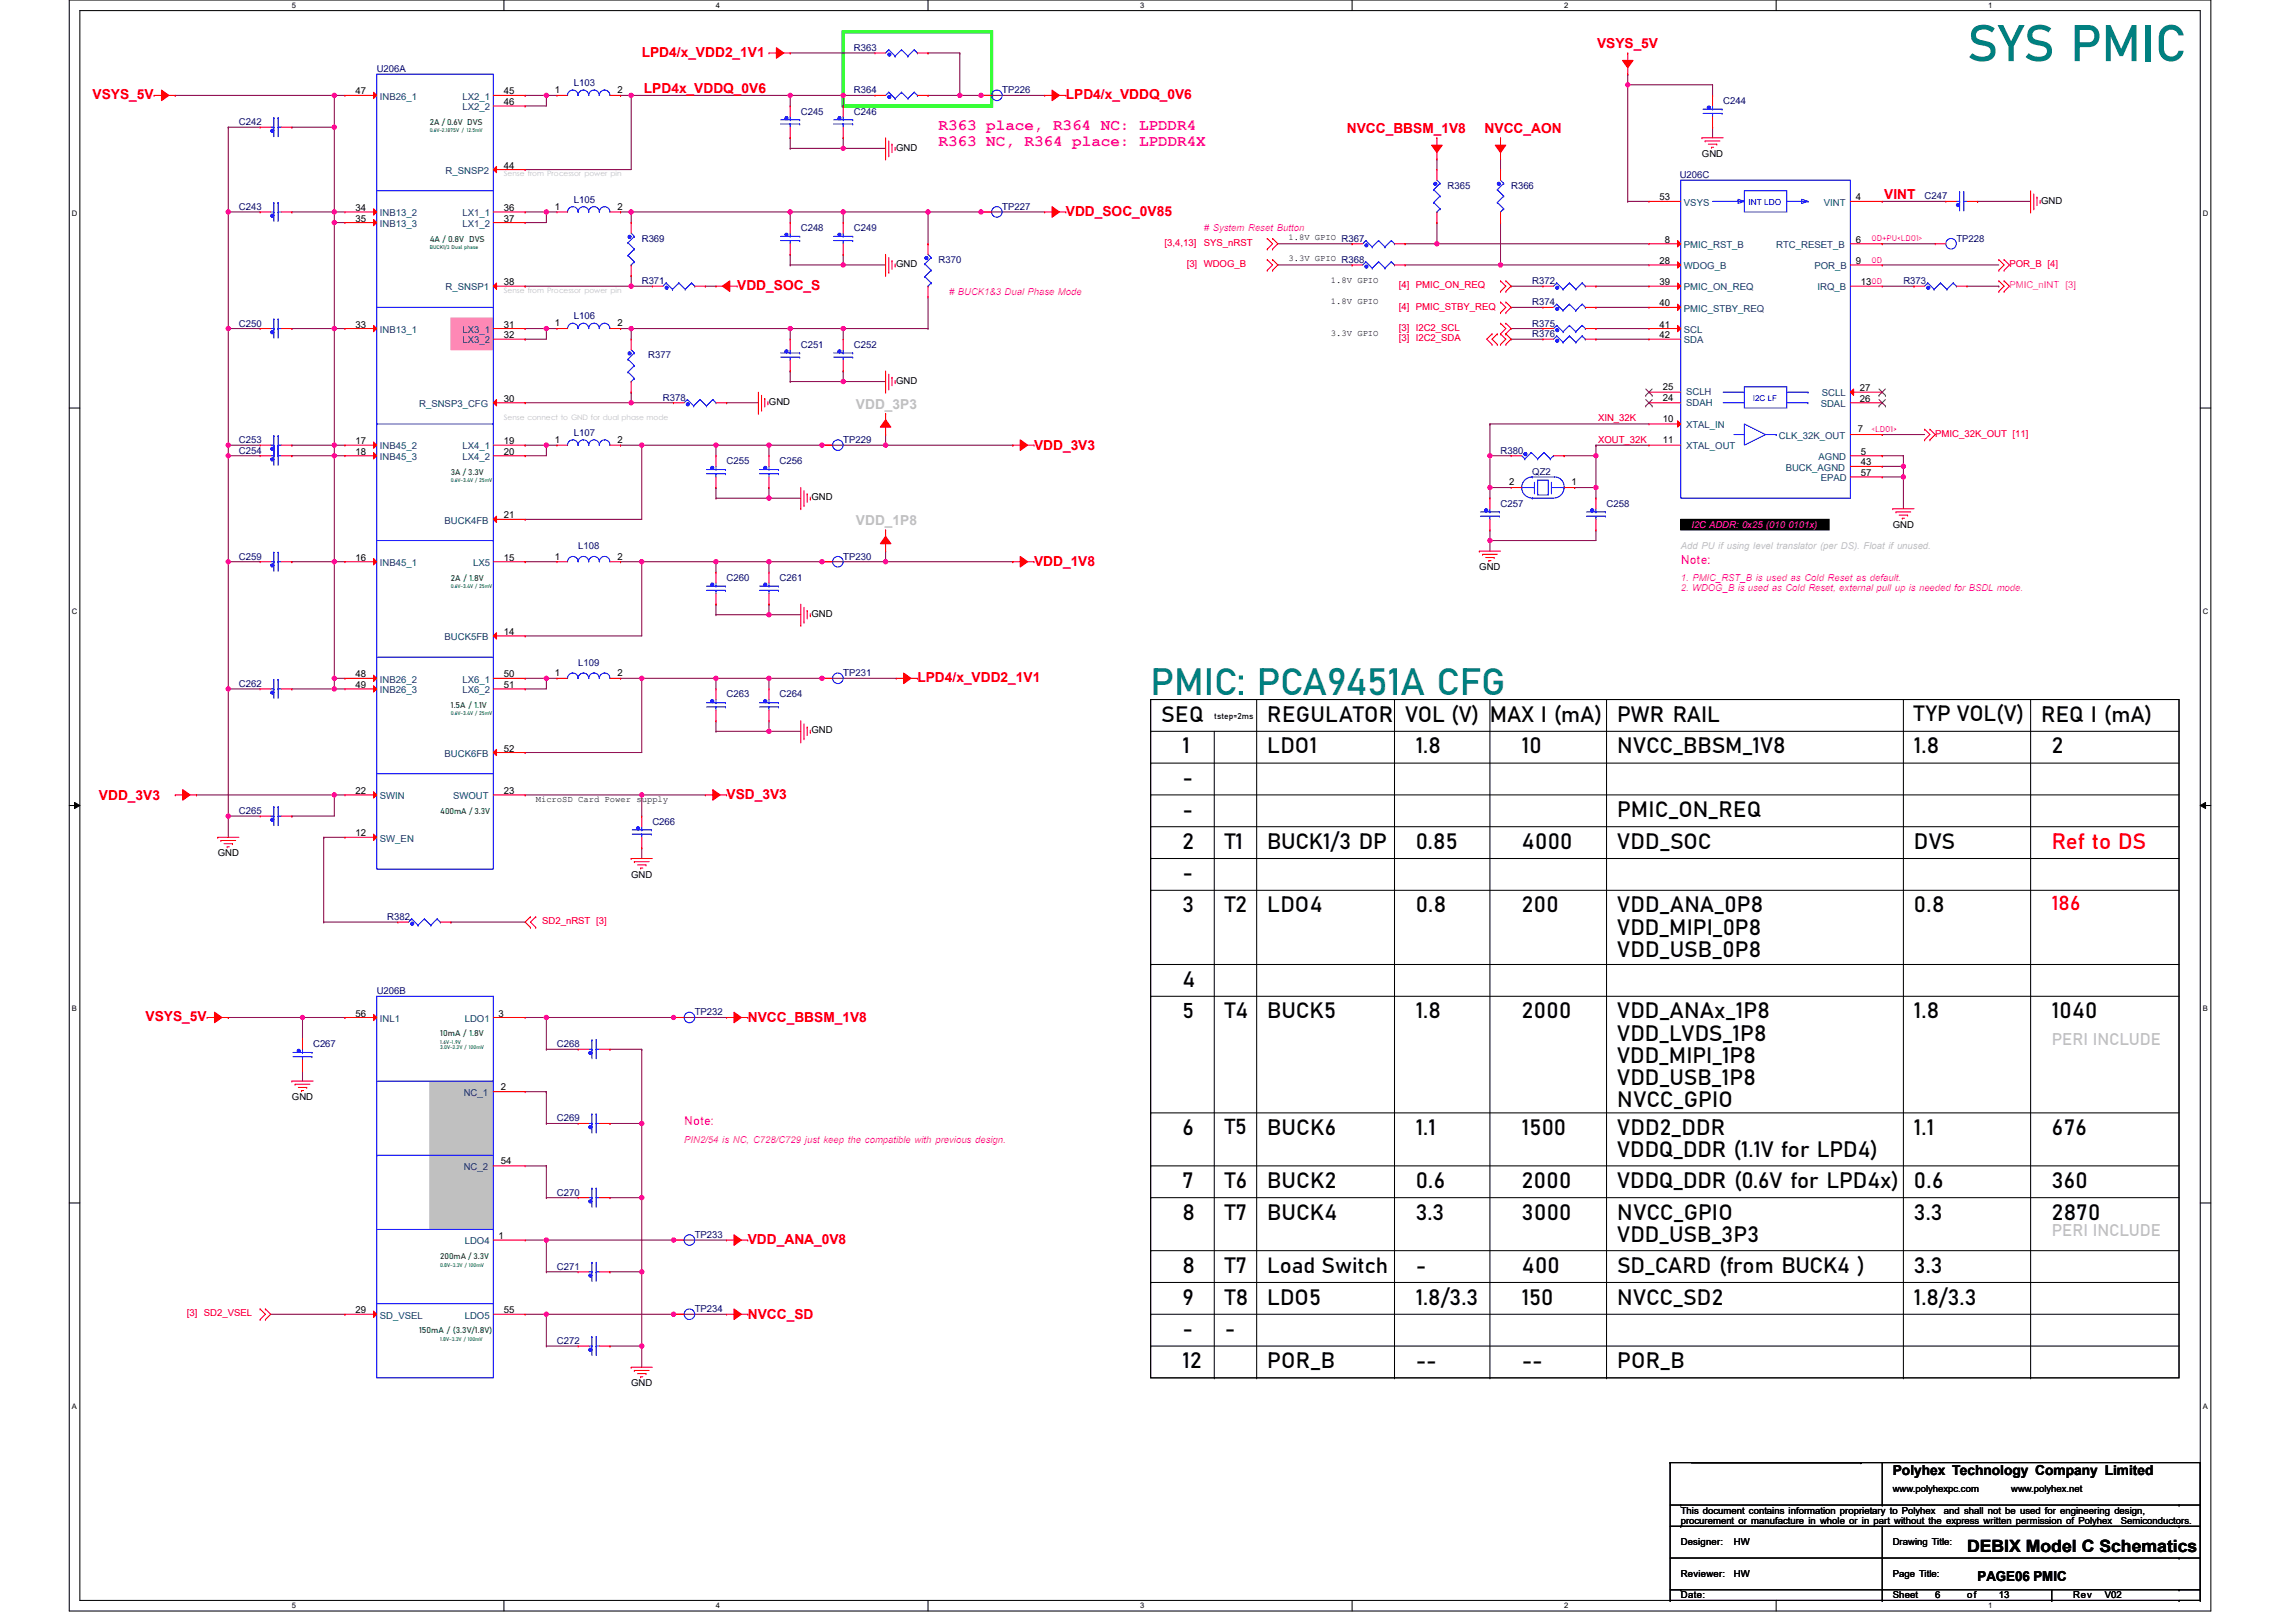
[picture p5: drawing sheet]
<svg xmlns="http://www.w3.org/2000/svg" width="297mm" height="210mm" viewBox="0 0 297 210" stroke-linecap="round" stroke-linejoin="round" font-family="sans-serif">
<defs><g id="words">
<text font-size="6.6" fill="#008080" x="254.5" y="7.9">SYS PMIC</text>
<text font-size="4.9" fill="#008080" x="148.9" y="89.9">PMIC: PCA9451A CFG</text>
<g font-size="2.9">
<text x="150.2" y="93.4">SEQ</text>
<text x="164" y="93.4">REGULATOR</text>
<text x="181.8" y="93.4">VOL (V)</text>
<text x="192.8" y="93.4">MAX I (mA)</text>
<text x="209.2" y="93.4">PWR RAIL</text>
<text x="247.6" y="93.4">TYP VOL(V)</text>
<text x="264.1" y="93.4">REQ I (mA)</text>
<text x="153" y="101.6">-</text>
<text x="153" y="97.5">1</text>
<text x="164" y="97.5">LDO1</text>
<text x="183.2" y="97.5">1.8</text>
<text x="196.9" y="97.5">10</text>
<text x="209.2" y="97.5">NVCC_BBSM_1V8</text>
<text x="247.6" y="97.5">1.8</text>
<text x="265.4" y="97.5">2</text>
<text x="153" y="105.7">-</text>
<text x="209.2" y="105.7">PMIC_ON_REQ</text>
<text x="153" y="109.8">2</text>
<text x="153" y="113.9">-</text>
<text x="158.5" y="109.8">T1</text>
<text x="164" y="109.8">BUCK1/3 DP</text>
<text x="183.2" y="109.8">0.85</text>
<text x="196.9" y="109.8">4000</text>
<text x="209.2" y="109.8">VDD_SOC</text>
<text x="247.6" y="109.8">DVS</text>
<text x="153" y="118">3</text>
<text x="158.5" y="118.1">T2</text>
<text x="164" y="118.1">LDO4</text>
<text x="183.2" y="118.1">0.8</text>
<text x="196.9" y="118.1">200</text>
<text x="209.2" y="118.1">VDD_ANA_0P8</text>
<text x="247.6" y="118.1">0.8</text>
<text x="209.2" y="120.9">VDD_MIPI_0P8</text>
<text x="209.2" y="123.8">VDD_USB_0P8</text>
<text x="153" y="127.7">4</text>
<text x="158.5" y="131.8">T4</text>
<text x="164" y="131.8">BUCK5</text>
<text x="183.2" y="131.8">1.8</text>
<text x="196.9" y="131.8">2000</text>
<text x="209.2" y="131.8">VDD_ANAx_1P8</text>
<text x="247.6" y="131.8">1.8</text>
<text x="265.4" y="131.8">1040</text>
<text x="209.2" y="134.7">VDD_LVDS_1P8</text>
<text x="209.2" y="137.5">VDD_MIPI_1P8</text>
<text x="209.2" y="140.4">VDD_USB_1P8</text>
<text x="209.2" y="143.3">NVCC_GPIO</text>
<text x="153" y="146.9">6</text>
<text x="164" y="146.9">BUCK6</text>
<text x="183.2" y="146.9">1.1</text>
<text x="196.9" y="146.9">1500</text>
<text x="209.2" y="146.9">VDD2_DDR</text>
<text x="209.2" y="149.8">VDDQ_DDR (1.1V for LPD4)</text>
<text x="247.6" y="146.9">1.1</text>
<text x="265.4" y="146.9">676</text>
<text x="153" y="153.7">7</text>
<text x="158.5" y="153.7">T6</text>
<text x="164" y="153.7">BUCK2</text>
<text x="183.2" y="153.7">0.6</text>
<text x="196.9" y="153.7">2000</text>
<text x="209.2" y="153.7">VDDQ_DDR (0.6V for LPD4x)</text>
<text x="247.6" y="153.7">0.6</text>
<text x="265.4" y="153.7">360</text>
<text x="153" y="157.8">8</text>
<text x="158.5" y="157.8">T7</text>
<text x="164" y="157.8">BUCK4</text>
<text x="183.2" y="157.8">3.3</text>
<text x="196.9" y="157.8">3000</text>
<text x="209.2" y="157.8">NVCC_GPIO</text>
<text x="209.2" y="160.7">VDD_USB_3P3</text>
<text x="247.6" y="157.8">3.3</text>
<text x="265.4" y="157.8">2870</text>
<text x="153" y="164.7">8</text>
<text x="158.5" y="164.7">T7</text>
<text x="164" y="164.7">Load Switch</text>
<text x="183.2" y="164.7">-</text>
<text x="196.9" y="164.7">400</text>
<text x="209.2" y="164.7">SD_CARD (from BUCK4 )</text>
<text x="247.6" y="164.7">3.3</text>
<text x="153" y="172.9">-</text>
<text x="153" y="168.8">9</text>
<text x="158.5" y="168.8">T8</text>
<text x="158.5" y="172.9">-</text>
<text x="164" y="168.8">LDO5</text>
<text x="183.2" y="168.8">1.8/3.3</text>
<text x="196.9" y="168.8">150</text>
<text x="209.2" y="168.8">NVCC_SD2</text>
<text x="247.6" y="168.8">1.8/3.3</text>
<text x="153" y="177.1">12</text>
<text x="164" y="177.1">POR_B</text>
<text x="183.2" y="177">--</text>
<text x="196.9" y="177">--</text>
<text x="209.2" y="177.1">POR_B</text>
</g>
<text font-size="2.9" fill="#f00" x="265.4" y="109.8">Ref to DS</text>
<g font-size="2.8">
<text x="153" y="131.7">5</text>
<text x="158.5" y="146.8">T5</text>
</g>
<text font-size="2.6" fill="#f00" x="265.4" y="117.8">186</text>
<g font-size="2.2" fill="#c0c0c0">
<text x="265.4" y="135.2">PERI INCLUDE</text>
<text x="265.4" y="159.9">PERI INCLUDE</text>
</g>
<text font-size="2.2" x="254.5" y="200.9">DEBIX Model C Schematics</text>
<g font-size="2.1" fill="#f0f">
<text x="121.4" y="16.8">R363 place, R364 NC: LPDDR4</text>
<text x="121.4" y="18.9">R363 NC, R364 place: LPDDR4X</text>
</g>
<g font-size="1.8" fill="#f00">
<text x="83" y="7.4">LPD4/x_VDD2_1V1</text>
<text x="206.6" y="6.3">VSYS_5V</text>
<text x="12" y="12.9">VSYS_5V</text>
<text x="83.3" y="12">LPD4x_VDDQ_0V6</text>
<text x="137.9" y="12.9">LPD4/x_VDDQ_0V6</text>
<text x="174.2" y="17.2">NVCC_BBSM_1V8</text>
<text x="192.1" y="17.2">NVCC_AON</text>
<text x="137.9" y="27.9">VDD_SOC_0V85</text>
<text x="243.8" y="25.8">VINT</text>
<text x="95.4" y="37.5">VDD_SOC_S</text>
<text x="133.8" y="58.3">VDD_3V3</text>
<text x="133.8" y="73.2">VDD_1V8</text>
<text x="118.7" y="88.3">LPD4/x_VDD2_1V1</text>
<text x="12.8" y="103.5">VDD_3V3</text>
<text x="94" y="103.4">VSD_3V3</text>
<text x="18.8" y="132.2">VSYS_5V</text>
<text x="96.7" y="132.3">NVCC_BBSM_1V8</text>
<text x="96.7" y="161">VDD_ANA_0V8</text>
<text x="96.7" y="170.7">NVCC_SD</text>
</g>
<g font-size="1.8" fill="#c0c0c0">
<text x="110.7" y="52.9">VDD_3P3</text>
<text x="110.7" y="68">VDD_1P8</text>
</g>
<g font-size="1.8">
<text x="244.9" y="190.9">Polyhex Technology Company Limited</text>
<text x="255.8" y="204.6">PAGE06 PMIC</text>
</g>
<g font-size="1.6" fill="#f0f">
<text x="217.4" y="73">Note:</text>
<text x="88.5" y="145.7">Note:</text>
</g>
<g font-size="1.2" fill="#000080">
<text x="48.7" y="9.3">U206A</text>
<text x="74.3" y="11.1">L103</text>
<text x="110.5" y="6.6">R363</text>
<text x="30.9" y="16.2">C242</text>
<text x="103.6" y="14.8">C245</text>
<text x="110.5" y="12.1">R364</text>
<text x="110.5" y="14.8">C246</text>
<text x="129.7" y="12.1">TP226</text>
<text x="222.9" y="13.4">C244</text>
<text x="217.3" y="23.1">U206C</text>
<text x="30.9" y="27.2">C243</text>
<text x="74.3" y="26.2">L105</text>
<text x="103.6" y="29.9">C248</text>
<text x="110.5" y="29.9">C249</text>
<text x="129.7" y="27.2">TP227</text>
<text x="187.3" y="24.4">R365</text>
<text x="195.5" y="24.4">R366</text>
<text x="249" y="25.8">C247</text>
<text x="83" y="31.3">R369</text>
<text x="121.4" y="34">R370</text>
<text x="253.1" y="31.3">TP228</text>
<text x="74.3" y="41.3">L106</text>
<text x="83" y="36.8">R371</text>
<text x="198.2" y="36.8">R372</text>
<text x="198.2" y="39.5">R374</text>
<text x="246.2" y="36.8">R373</text>
<text x="30.9" y="42.3">C250</text>
<text x="83.9" y="46.4">R377</text>
<text x="103.6" y="45">C251</text>
<text x="110.5" y="45">C252</text>
<text x="198.2" y="42.3">R375</text>
<text x="198.2" y="43.6">R376</text>
<text x="85.8" y="51.9">R378</text>
<text x="30.9" y="57.3">C253</text>
<text x="30.9" y="58.7">C254</text>
<text x="74.3" y="56.4">L107</text>
<text x="109.1" y="57.3">TP229</text>
<text x="194.1" y="58.7">R380</text>
<text x="94" y="60.1">C255</text>
<text x="100.9" y="60.1">C256</text>
<text x="194.1" y="65.6">C257</text>
<text x="198.2" y="61.5">QZ2</text>
<text x="207.8" y="65.6">C258</text>
<text x="74.8" y="71.1">L108</text>
<text x="30.9" y="72.4">C259</text>
<text x="94" y="75.2">C260</text>
<text x="100.9" y="75.2">C261</text>
<text x="109.1" y="72.4">TP230</text>
<text x="30.9" y="88.9">C262</text>
<text x="74.8" y="86.1">L109</text>
<text x="109.1" y="87.5">TP231</text>
<text x="94" y="90.3">C263</text>
<text x="100.9" y="90.3">C264</text>
<text x="30.9" y="105.3">C265</text>
<text x="84.4" y="106.7">C266</text>
<text x="50.1" y="119.1">R382</text>
<text x="48.7" y="128.7">U206B</text>
<text x="89.9" y="131.4">TP232</text>
<text x="40.5" y="135.5">C267</text>
<text x="72.1" y="135.5">C268</text>
<text x="72.1" y="145.1">C269</text>
<text x="72.1" y="154.7">C270</text>
<text x="89.9" y="160.2">TP233</text>
<text x="72.1" y="164.3">C271</text>
<text x="72.1" y="173.9">C272</text>
<text x="89.9" y="169.8">TP234</text>
</g>
<g font-size="1.2">
<text x="46" y="12.2">47</text>
<text x="65.2" y="12.2">45</text>
<text x="65.2" y="13.6">46</text>
<text x="71.8" y="12.1">1</text>
<text x="79.9" y="12.1">2</text>
<text x="65.2" y="21.8">44</text>
<text x="115.9" y="19.5">GND</text>
<text x="220.2" y="20.3">GND</text>
<text x="46" y="27.3">34</text>
<text x="46" y="28.7">35</text>
<text x="65.2" y="27.3">36</text>
<text x="65.2" y="28.7">37</text>
<text x="71.8" y="27.2">1</text>
<text x="79.9" y="27.2">2</text>
<text x="214.7" y="25.9">53</text>
<text x="240.1" y="25.9">4</text>
<text x="264.1" y="26.3">GND</text>
<text x="115.9" y="34.6">GND</text>
<text x="214.7" y="34.2">28</text>
<text x="215.4" y="31.4">8</text>
<text x="240.1" y="31.4">6</text>
<text x="240.1" y="34.2">9</text>
<text x="65.2" y="36.9">38</text>
<text x="214.7" y="36.9">39</text>
<text x="214.7" y="39.6">40</text>
<text x="240.8" y="36.9">13</text>
<text x="46" y="42.4">33</text>
<text x="65.2" y="42.4">31</text>
<text x="65.2" y="43.8">32</text>
<text x="71.8" y="42.2">1</text>
<text x="79.9" y="42.2">2</text>
<text x="214.7" y="42.4">41</text>
<text x="214.7" y="43.8">42</text>
<text x="65.2" y="52">30</text>
<text x="99.5" y="52.4">GND</text>
<text x="115.9" y="49.7">GND</text>
<text x="215.1" y="51.8">24</text>
<text x="215.1" y="50.5">25</text>
<text x="240.6" y="50.6">27</text>
<text x="240.6" y="52">26</text>
<text x="46" y="57.5">17</text>
<text x="46" y="58.9">18</text>
<text x="65.2" y="57.5">19</text>
<text x="65.2" y="58.9">20</text>
<text x="71.8" y="57.3">1</text>
<text x="79.9" y="57.3">2</text>
<text x="215.1" y="54.6">10</text>
<text x="215.1" y="57.3">11</text>
<text x="240.3" y="56">7</text>
<text x="240.8" y="58.9">5</text>
<text x="105" y="64.7">GND</text>
<text x="195.2" y="62.8">2</text>
<text x="203.3" y="62.8">1</text>
<text x="240.8" y="60.2">43</text>
<text x="240.8" y="61.6">57</text>
<text x="65.2" y="67.1">21</text>
<text x="244.9" y="68.3">GND</text>
<text x="46" y="72.6">16</text>
<text x="65.2" y="72.6">15</text>
<text x="71.8" y="72.4">1</text>
<text x="79.9" y="72.4">2</text>
<text x="191.4" y="73.8">GND</text>
<text x="65.2" y="82.2">14</text>
<text x="105" y="79.8">GND</text>
<text x="46" y="87.7">48</text>
<text x="46" y="89">49</text>
<text x="65.2" y="87.7">50</text>
<text x="65.2" y="89">51</text>
<text x="71.8" y="87.5">1</text>
<text x="79.9" y="87.5">2</text>
<text x="105" y="94.9">GND</text>
<text x="65.2" y="97.3">52</text>
<text x="46" y="102.7">22</text>
<text x="65.2" y="102.7">23</text>
<text x="28.2" y="110.8">GND</text>
<text x="46" y="108.2">12</text>
<text x="81.7" y="113.6">GND</text>
<text x="46" y="131.5">56</text>
<text x="64.5" y="131.5">3</text>
<text x="37.8" y="142.4">GND</text>
<text x="64.8" y="141">2</text>
<text x="64.8" y="150.6">54</text>
<text x="64.5" y="160.4">1</text>
<text x="46" y="170">29</text>
<text x="65.2" y="170">55</text>
<text x="81.7" y="179.4">GND</text>
<text x="217.4" y="195.9">This document contains information proprietary to Polyhex</text>
<text x="217.4" y="197.2">procurement or manufacture in whole or in part without the express written permission of Polyhex</text>
<text x="244.9" y="193.1">www.polyhexpc.com</text>
<text x="251.5" y="195.9">and shall not be used for engineering design,</text>
<text x="260.2" y="193.1">www.polyhex.net</text>
<text x="274.4" y="197.2">Semiconductors.</text>
<text x="217.4" y="200">Designer:</text>
<text x="224.3" y="200">HW</text>
<text x="244.9" y="200">Drawing Title:</text>
<text x="217.4" y="206.8">Date:</text>
<text x="217.4" y="204.1">Reviewer:</text>
<text x="224.3" y="204.1">HW</text>
<text x="244.9" y="206.8">Sheet</text>
<text x="244.9" y="204.1">Page Title:</text>
<text x="250.4" y="206.8">6</text>
<text x="254.5" y="206.8">of</text>
<text x="258.6" y="206.8">13</text>
<text x="268.2" y="206.8">Rev</text>
<text x="272.3" y="206.8">V02</text>
</g>
<g font-size="1.2" fill="#004080">
<text x="49.1" y="12.9">INB26_1</text>
<text x="59.8" y="12.9">LX2_1</text>
<text x="59.8" y="14.3">LX2_2</text>
<text x="57.7" y="22.5">R_SNSP2</text>
<text x="49.1" y="28">INB13_2</text>
<text x="49.1" y="29.4">INB13_3</text>
<text x="59.8" y="28">LX1_1</text>
<text x="59.8" y="29.4">LX1_2</text>
<text x="217.9" y="26.6">VSYS</text>
<text x="236" y="26.6">VINT</text>
<text x="217.9" y="32.1">PMIC_RST_B</text>
<text x="217.9" y="34.8">WDOG_B</text>
<text x="229.8" y="32.1">RTC_RESET_B</text>
<text x="234.7" y="34.8">POR_B</text>
<text x="57.7" y="37.6">R_SNSP1</text>
<text x="217.9" y="37.6">PMIC_ON_REQ</text>
<text x="217.9" y="40.3">PMIC_STBY_REQ</text>
<text x="235.1" y="37.6">IRQ_B</text>
<text x="49.1" y="43.1">INB13_1</text>
<text x="59.8" y="43.1">LX3_1</text>
<text x="59.8" y="44.5">LX3_2</text>
<text x="217.9" y="43.1">SCL</text>
<text x="217.9" y="44.5">SDA</text>
<text x="54.2" y="52.7">R_SNSP3_CFG</text>
<text x="218.1" y="52.5">SDAH</text>
<text x="218.1" y="51.2">SCLH</text>
<text x="235.5" y="52.7">SDAL</text>
<text x="235.7" y="51.3">SCLL</text>
<text x="49.1" y="58.2">INB45_2</text>
<text x="49.1" y="59.5">INB45_3</text>
<text x="59.8" y="58.2">LX4_1</text>
<text x="59.8" y="59.5">LX4_2</text>
<text x="218.1" y="55.4">XTAL_IN</text>
<text x="218.1" y="58.2">XTAL_OUT</text>
<text x="230.1" y="56.8">CLK_32K_OUT</text>
<text x="235.3" y="59.5">AGND</text>
<text x="231" y="60.9">BUCK_AGND</text>
<text x="235.5" y="62.3">EPAD</text>
<text x="57.5" y="67.8">BUCK4FB</text>
<text x="49.1" y="73.3">INB45_1</text>
<text x="61.2" y="73.3">LX5</text>
<text x="57.5" y="82.9">BUCK5FB</text>
<text x="49.1" y="88.3">INB26_2</text>
<text x="49.1" y="89.7">INB26_3</text>
<text x="59.8" y="88.3">LX6_1</text>
<text x="59.8" y="89.7">LX6_2</text>
<text x="57.5" y="97.9">BUCK6FB</text>
<text x="49.1" y="103.4">SWIN</text>
<text x="58.6" y="103.4">SWOUT</text>
<text x="49.1" y="108.9">SW_EN</text>
<text x="49.1" y="132.2">INL1</text>
<text x="60.1" y="132.2">LDO1</text>
<text x="60" y="141.8">NC_1</text>
<text x="60" y="151.4">NC_2</text>
<text x="60.1" y="161">LDO4</text>
<text x="49.1" y="170.6">SD_VSEL</text>
<text x="60.1" y="170.6">LDO5</text>
</g>
<g font-size="1.2" fill="#f0f">
<text x="155.7" y="29.9"># System Reset Button</text>
<text x="122.8" y="38.1"># BUCK1&amp;3 Dual Phase Mode</text>
<text x="260" y="37.3">PMIC_nINT [3]</text>
<text x="218.8" y="68.3">I2C ADDR: 0x25 (010 0101x)</text>
<text x="217.4" y="75.2">1. PMIC_RST_B is used as Cold Reset as default.</text>
<text x="217.4" y="76.5">2. WDOG_B is used as Cold Reset, external pull up is needed for BSDL mode.</text>
<text x="88.5" y="147.9">PIN2/54 is NC, C728/C729 just keep the compatible with previous design.</text>
</g>
<g font-size="1.2" fill="#f00">
<text x="150.6" y="31.8">[3,4,13]</text>
<text x="153.5" y="34.6">[3] WDOG_B</text>
<text x="155.7" y="31.8">SYS_nRST</text>
<text x="260" y="34.6">POR_B [4]</text>
<text x="181" y="37.3">[4] PMIC_ON_REQ</text>
<text x="181" y="40.1">[4] PMIC_STBY_REQ</text>
<text x="181" y="42.8">[3] I2C2_SCL</text>
<text x="181" y="44.2">[3] I2C2_SDA</text>
<text x="206.7" y="54.5">XIN_32K</text>
<text x="206.7" y="57.3">XOUT_32K</text>
<text x="250.4" y="56.5">PMIC_32K_OUT [11]</text>
<text x="70.1" y="119.6">SD2_nRST [3]</text>
<text x="24.2" y="170.4">[3] SD2_VSEL</text>
</g>
<text font-size="1.2" fill="#c0c0c0" x="217.4" y="71.1">Add PU if using level translator (per DS). Float if unused.</text>
<g font-size="1.1" fill="#008000">
<text x="55.6" y="16.2">2A / 0.6V DVS</text>
<text x="55.6" y="31.3">4A / 0.8V DVS</text>
<text x="58.3" y="61.4">3A / 3.3V</text>
<text x="58.3" y="75.2">2A / 1.8V</text>
<text x="58.3" y="91.6">1.5A / 1.1V</text>
<text x="57" y="105.3">400mA / 3.3V</text>
<text x="57" y="134.1">10mA / 1.8V</text>
<text x="57" y="162.9">200mA / 3.3V</text>
<text x="54.2" y="172.5">150mA / (3.3V/1.8V)</text>
</g>
<text font-size="1.1" fill="#00f" x="226.2" y="26.5">INT LDO</text>
<g font-size="1.1">
<text x="166.7" y="33.8">3.3V GPIO R368</text>
<text x="166.7" y="31.1">1.8V GPIO R367</text>
<text x="172.2" y="36.6">1.8V GPIO</text>
<text x="172.2" y="39.3">1.8V GPIO</text>
<text x="172.2" y="43.4">3.3V GPIO</text>
<text x="157.1" y="93">tstep=2ms</text>
<text x="69.3" y="103.8">MicroSD Card Power supply</text>
</g>
<g font-size="1.1" fill="#f0f">
<text x="242.1" y="34">OD</text>
<text x="242.1" y="31.2">OD+PU&lt;LDO1&gt;</text>
<text x="242.1" y="36.7">OD</text>
<text x="242.1" y="55.9">&lt;LDO1&gt;</text>
</g>
<g font-size="1">
<text x="37.8" y="1">5</text>
<text x="92.6" y="1">4</text>
<text x="147.5" y="1">3</text>
<text x="202.4" y="1">2</text>
<text x="257.2" y="1">1</text>
<text x="9.3" y="28">D</text>
<text x="285" y="28">D</text>
<text x="9.3" y="79.4">C</text>
<text x="285" y="79.4">C</text>
<text x="9.3" y="130.8">B</text>
<text x="285" y="130.8">B</text>
<text x="9.3" y="182.3">A</text>
<text x="285" y="182.3">A</text>
<text x="37.8" y="208.1">5</text>
<text x="92.6" y="208.1">4</text>
<text x="147.5" y="208.1">3</text>
<text x="202.4" y="208.1">2</text>
<text x="257.2" y="208.1">1</text>
</g>
<g font-size="1" fill="#c0c0c0">
<text x="65.2" y="22.8">Sense from Processor power pin</text>
<text x="65.2" y="37.9">Sense from Processor power pin</text>
<text x="65.2" y="54.3">Sense connect to GND for dual phase mode</text>
</g>
<text font-size="1" fill="#00f" x="226.8" y="51.8">I2C LF</text>
<g font-size=".7" fill="#008000">
<text x="55.6" y="17.1">0.6V-2.1875V / 12.5mV</text>
<text x="55.6" y="32.2">BUCK1/3 Dual phase</text>
<text x="58.3" y="62.4">0.6V-3.4V / 25mV</text>
<text x="58.3" y="76.1">0.6V-3.4V / 25mV</text>
<text x="58.3" y="92.6">0.6V-3.4V / 25mV</text>
<text x="57" y="135.1">1.6V-1.9V</text>
<text x="57" y="135.8">3.0V-3.3V / 100mV</text>
<text x="57" y="163.9">0.8V-3.3V / 100mV</text>
<text x="57" y="173.5">1.8V-3.3V / 100mV</text>
</g>
</g></defs>
<path d="M9 0h277v208.5h-277zM10.3 1.4h274.4v205.7h-274.4z" fill="none" stroke="#000" stroke-width=".13"/>
<g fill="#fff">
<path d="M37.8 .1h.5v1.1h-.5z"/>
<path d="M37.8 207.3h.5v1h-.5z"/>
</g>
<path d="M65.2 0v1.4M65.2 207.1v1.4" fill="none" stroke="#000" stroke-width=".13"/>
<g fill="#fff">
<path d="M92.6 .1h.6v1.1h-.6z"/>
<path d="M92.6 207.3h.6v1h-.6z"/>
</g>
<path d="M120.1 0v1.4M120.1 207.1v1.4" fill="none" stroke="#000" stroke-width=".13"/>
<g fill="#fff">
<path d="M147.5 .1h.5v1.1h-.5z"/>
<path d="M147.5 207.3h.5v1h-.5z"/>
</g>
<path d="M174.9 0v1.4M174.9 207.1v1.4" fill="none" stroke="#000" stroke-width=".13"/>
<g fill="#fff">
<path d="M202.4 .1h.5v1.1h-.5z"/>
<path d="M202.4 207.3h.5v1h-.5z"/>
</g>
<path d="M229.8 0v1.4M229.8 207.1v1.4" fill="none" stroke="#000" stroke-width=".13"/>
<g fill="#fff">
<path d="M257.2 .1h.6v1.1h-.6z"/>
<path d="M257.2 207.3h.6v1.1h-.6z"/>
<path d="M9.3 27.1h.7v1.1h-.7z"/>
<path d="M285 27.1h.7v1.1h-.7z"/>
<path d="M9.3 78.5h.7v1.1h-.7z"/>
<path d="M285 78.5h.7v1.1h-.7z"/>
</g>
<path d="M9 52.8h1.3M284.7 52.8h1.3" fill="none" stroke="#000" stroke-width=".13"/>
<g fill="#fff">
<path d="M9.3 130h.7v1.1h-.7z"/>
<path d="M285 130h.6v1.1h-.6z"/>
</g>
<path d="M9 104.2h1.3M9.6 103.8l.7 .4-.7 .4zM284.7 104.2h1.3M284.7 104.2l.6-.4v.8z" fill="none" stroke="#000" stroke-width=".13"/>
<path d="M9.6 103.8l.7 .4-.7 .4zM284.7 104.2l.6-.4v.8z" fill="#000"/>
<g fill="#fff">
<path d="M9.3 181.4h.7v1.1h-.7z"/>
<path d="M285 181.4h.6v1.1h-.6z"/>
</g>
<path d="M9 155.7h1.3M284.7 155.7h1.3" fill="none" stroke="#000" stroke-width=".13"/>
<path d="M58.3 41.1h5.5v4.2h-5.5z" fill-rule="evenodd" fill="#ff80c0"/>
<path d="M58.3 41.1h5.5v4.2h-5.5z" fill="none" stroke="#ff80c0" stroke-width=".13"/>
<path d="M55.6 139.9h8.2v9.6h-8.2z" fill="#c0c0c0"/>
<path d="M55.6 139.9h8.2v9.6h-8.2z" fill="none" stroke="#c0c0c0" stroke-width=".13"/>
<path d="M217.4 67.2h19.2v1.4h-19.2z" fill="#000"/>
<g fill="none" stroke="#000" stroke-width=".13">
<path d="M217.4 67.2h19.2v1.4h-19.2zM148.9 94.6h.1M148.9 98.8h.1M148.9 90.5h133v87.8h-133zM148.9 94.6h133M148.9 98.8h133M157.1 94.6v83.7M162.6 90.5v87.8M180.4 90.5v87.8M192.8 90.5v87.8M207.8 90.5v87.8M246.2 90.5v87.8"/>
<path d="M262.7 90.5v87.8M148.9 102.9h.1M148.9 107h.1M148.9 111.1h.1M148.9 115.2h.1M148.9 102.9h133M148.9 107h133M148.9 111.1h133M148.9 115.2h133M148.9 124.8h.1M148.9 128.9h.1M148.9 124.8h133"/>
<path d="M148.9 128.9h133M148.9 150.9h.1M148.9 144h.1M148.9 155h.1M148.9 144h133M148.9 150.9h133M148.9 155h133M148.9 161.8h.1M148.9 161.8h133M148.9 166h133M148.9 170.1h133M148.9 174.2h133"/>
<path d="M148.9 174.2h.1M148.9 170.1h.1M148.9 166h.1M157.1 178.3h.1M162.6 178.3h.1M180.4 178.3h.1M192.8 178.3h.1M207.8 178.3h.1M246.2 178.3h.1M262.7 178.3h.1"/>
</g>
<path d="M55.6 149.5h8.2v9.6h-8.2z" fill="#c0c0c0"/>
<path d="M55.6 149.5h8.2v9.6h-8.2z" fill="none" stroke="#c0c0c0" stroke-width=".13"/>
<path d="M109.1 4.1h19.2v9.6h-19.2z" fill="none" stroke="#0f0" stroke-width=".41"/>
<path d="M22.7 12.3h.1M22.7 12.3h20.5" fill="none" stroke="#800040" stroke-width=".13"/>
<circle cx="43.2" cy="12.3" r=".27" fill="#f0f"/>
<circle cx="43.2" cy="12.3" r=".27" fill="none" stroke="#f0f" stroke-width=".13"/>
<path d="M43.2 16.5h.1M43.2 12.3h.1M43.2 12.3v4.2M43.2 12.3h1.4M67.9 12.3h.1M67.9 12.3h2.8" fill="none" stroke="#800040" stroke-width=".13"/>
<circle cx="70.7" cy="12.3" r=".27" fill="#f0f"/>
<circle cx="70.7" cy="12.3" r=".27" fill="none" stroke="#f0f" stroke-width=".13"/>
<path d="M70.7 12.3h.1M70.7 12.3v1.4M70.7 12.3h1.4M80.3 12.3h.1M80.3 12.3h21.9M102.2 12.3h.1" fill="none" stroke="#800040" stroke-width=".13"/>
<circle cx="81.7" cy="12.3" r=".27" fill="#f0f"/>
<circle cx="81.7" cy="12.3" r=".27" fill="none" stroke="#f0f" stroke-width=".13"/>
<circle cx="102.2" cy="12.3" r=".27" fill="#f0f"/>
<circle cx="102.2" cy="12.3" r=".27" fill="none" stroke="#f0f" stroke-width=".13"/>
<path d="M29.5 16.5h.1M29.5 16.5v10.9M67.9 13.7h.1M67.9 13.7h2.8M81.7 12.3h.1M81.7 12.3v9.6M102.2 12.3h.1M102.2 12.3v1.4M102.2 12.3h6.9M109.1 12.3h.1M109.1 12.3v1.4" fill="none" stroke="#800040" stroke-width=".13"/>
<circle cx="29.5" cy="27.4" r=".27" fill="#f0f"/>
<circle cx="29.5" cy="27.4" r=".27" fill="none" stroke="#f0f" stroke-width=".13"/>
<path d="M29.5 16.5h.1M29.5 16.5h4.1M37.8 16.5h.1M37.8 16.5h5.4M43.2 16.5h.1M43.2 16.5v10.9" fill="none" stroke="#800040" stroke-width=".13"/>
<circle cx="43.2" cy="27.4" r=".27" fill="#f0f"/>
<circle cx="43.2" cy="27.4" r=".27" fill="none" stroke="#f0f" stroke-width=".13"/>
<circle cx="43.2" cy="16.5" r=".27" fill="#f0f"/>
<circle cx="43.2" cy="16.5" r=".27" fill="none" stroke="#f0f" stroke-width=".13"/>
<path d="M102.2 17.8h.1M102.2 19.2h.1M102.2 17.8v1.4M109.1 17.8h.1M109.1 19.2h.1M109.1 17.8v1.4M114.6 19.2h-12.4" fill="none" stroke="#800040" stroke-width=".13"/>
<circle cx="109.1" cy="19.2" r=".27" fill="#f0f"/>
<circle cx="109.1" cy="19.2" r=".27" fill="none" stroke="#f0f" stroke-width=".13"/>
<g fill="none" stroke="#800040" stroke-width=".13">
<path d="M29.5 27.4h.1M29.5 27.4v15.1M29.5 27.4h4.1M37.8 27.4h.1M37.8 27.4h6.8M43.2 27.4h.1M43.2 27.4v1.4M67.9 21.9h.1M67.9 27.4h.1M67.9 21.9h13.8M67.9 27.4h4.2M70.7 27.4h.1"/>
<path d="M70.7 27.4v1.4"/>
</g>
<circle cx="70.7" cy="27.4" r=".27" fill="#f0f"/>
<circle cx="70.7" cy="27.4" r=".27" fill="none" stroke="#f0f" stroke-width=".13"/>
<path d="M80.3 27.4h.1M80.3 27.4h21.9M81.7 27.4h.1M81.7 27.4v1.4" fill="none" stroke="#800040" stroke-width=".13"/>
<circle cx="102.2" cy="27.4" r=".27" fill="#f0f"/>
<circle cx="102.2" cy="27.4" r=".27" fill="none" stroke="#f0f" stroke-width=".13"/>
<circle cx="81.7" cy="27.4" r=".27" fill="#f0f"/>
<circle cx="81.7" cy="27.4" r=".27" fill="none" stroke="#f0f" stroke-width=".13"/>
<path d="M102.2 27.4h.1M102.2 27.4v1.4M109.1 27.4h.1M109.1 27.4v1.4M120.1 27.4h-17.9" fill="none" stroke="#800040" stroke-width=".13"/>
<circle cx="120.1" cy="27.4" r=".27" fill="#f0f"/>
<circle cx="120.1" cy="27.4" r=".27" fill="none" stroke="#f0f" stroke-width=".13"/>
<circle cx="109.1" cy="27.4" r=".27" fill="#f0f"/>
<circle cx="109.1" cy="27.4" r=".27" fill="none" stroke="#f0f" stroke-width=".13"/>
<path d="M120.1 31.5h.1M120.1 27.4h.1M120.1 27.4v4.1M120.1 27.4h15M126.9 27.4h.1" fill="none" stroke="#800040" stroke-width=".13"/>
<circle cx="126.9" cy="27.4" r=".27" fill="#f0f"/>
<circle cx="126.9" cy="27.4" r=".27" fill="none" stroke="#f0f" stroke-width=".13"/>
<path d="M43.2 28.8h.1M43.2 28.8h1.4M43.2 28.8v13.7" fill="none" stroke="#800040" stroke-width=".13"/>
<circle cx="43.2" cy="28.8" r=".27" fill="#f0f"/>
<circle cx="43.2" cy="28.8" r=".27" fill="none" stroke="#f0f" stroke-width=".13"/>
<path d="M67.9 28.8h.1M67.9 28.8h2.8M102.2 32.9h.1M102.2 34.3h.1M102.2 32.9v1.4M109.1 32.9h.1M109.1 34.3h.1M109.1 32.9v1.4M114.6 34.3h-12.4" fill="none" stroke="#800040" stroke-width=".13"/>
<circle cx="109.1" cy="34.3" r=".27" fill="#f0f"/>
<circle cx="109.1" cy="34.3" r=".27" fill="none" stroke="#f0f" stroke-width=".13"/>
<path d="M67.9 37h.1M81.7 35.7h.1M81.7 35.7v1.3h-13.8" fill="none" stroke="#800040" stroke-width=".13"/>
<circle cx="81.7" cy="37" r=".27" fill="#f0f"/>
<circle cx="81.7" cy="37" r=".27" fill="none" stroke="#f0f" stroke-width=".13"/>
<path d="M81.7 37h.1M81.7 37h2.7M91.3 37h.1M91.3 37h1.3M120.1 38.4v4.1M29.5 42.5h.1M29.5 42.5v15.1M120.1 42.5h.1" fill="none" stroke="#800040" stroke-width=".13"/>
<circle cx="29.5" cy="57.6" r=".27" fill="#f0f"/>
<circle cx="29.5" cy="57.6" r=".27" fill="none" stroke="#f0f" stroke-width=".13"/>
<circle cx="29.5" cy="42.5" r=".27" fill="#f0f"/>
<circle cx="29.5" cy="42.5" r=".27" fill="none" stroke="#f0f" stroke-width=".13"/>
<path d="M29.5 42.5h.1M29.5 42.5h4.1M37.8 42.5h.1M37.8 42.5h6.8M43.2 42.5h.1M43.2 42.5v15.1" fill="none" stroke="#800040" stroke-width=".13"/>
<circle cx="43.2" cy="57.6" r=".27" fill="#f0f"/>
<circle cx="43.2" cy="57.6" r=".27" fill="none" stroke="#f0f" stroke-width=".13"/>
<circle cx="43.2" cy="42.5" r=".27" fill="#f0f"/>
<circle cx="43.2" cy="42.5" r=".27" fill="none" stroke="#f0f" stroke-width=".13"/>
<path d="M67.9 42.5h.1M67.9 42.5h2.8M70.7 42.5h.1M70.7 42.5v1.4" fill="none" stroke="#800040" stroke-width=".13"/>
<circle cx="70.7" cy="42.5" r=".27" fill="#f0f"/>
<circle cx="70.7" cy="42.5" r=".27" fill="none" stroke="#f0f" stroke-width=".13"/>
<path d="M70.7 42.5h.1M70.7 42.5h1.4M80.3 42.5h.1M80.3 42.5h21.9M81.7 42.5h.1M81.7 42.5v1.4" fill="none" stroke="#800040" stroke-width=".13"/>
<circle cx="102.2" cy="42.5" r=".27" fill="#f0f"/>
<circle cx="102.2" cy="42.5" r=".27" fill="none" stroke="#f0f" stroke-width=".13"/>
<circle cx="81.7" cy="42.5" r=".27" fill="#f0f"/>
<circle cx="81.7" cy="42.5" r=".27" fill="none" stroke="#f0f" stroke-width=".13"/>
<path d="M102.2 42.5h.1M102.2 42.5v1.4M109.1 42.5h.1M120.1 42.5h-17.9" fill="none" stroke="#800040" stroke-width=".13"/>
<circle cx="109.1" cy="42.5" r=".27" fill="#f0f"/>
<circle cx="109.1" cy="42.5" r=".27" fill="none" stroke="#f0f" stroke-width=".13"/>
<path d="M67.9 43.9h.1M67.9 43.9h2.8M102.2 48h.1M102.2 49.4h.1M102.2 48v1.4M109.1 42.5h.1M109.1 48h.1M109.1 49.4h.1M109.1 42.5v1.4M109.1 48v1.4M114.6 49.4h-12.4" fill="none" stroke="#800040" stroke-width=".13"/>
<circle cx="109.1" cy="49.4" r=".27" fill="#f0f"/>
<circle cx="109.1" cy="49.4" r=".27" fill="none" stroke="#f0f" stroke-width=".13"/>
<path d="M67.9 52.1h.1M81.7 50.7h.1M81.7 50.7v1.4h-13.8" fill="none" stroke="#800040" stroke-width=".13"/>
<circle cx="81.7" cy="52.1" r=".27" fill="#f0f"/>
<circle cx="81.7" cy="52.1" r=".27" fill="none" stroke="#f0f" stroke-width=".13"/>
<g fill="none" stroke="#800040" stroke-width=".13">
<path d="M29.5 57.6h.1M29.5 57.6h4.1M29.5 57.6v1.4M37.8 57.6h.1M37.8 57.6h6.8M43.2 57.6h.1M43.2 57.6v1.4M67.9 57.6h.1M67.9 57.6h2.8M81.7 52.1h.1M81.7 52.1h5.4M94 52.1h.1"/>
<path d="M94 52.1h4.1"/>
</g>
<circle cx="70.7" cy="57.6" r=".27" fill="#f0f"/>
<circle cx="70.7" cy="57.6" r=".27" fill="none" stroke="#f0f" stroke-width=".13"/>
<path d="M70.7 57.6h.1M70.7 57.6h1.4M70.7 57.6v1.4M80.3 57.6h.1M80.3 57.6h12.3M83 57.6h.1M83 57.6v9.6" fill="none" stroke="#800040" stroke-width=".13"/>
<circle cx="83" cy="57.6" r=".27" fill="#f0f"/>
<circle cx="83" cy="57.6" r=".27" fill="none" stroke="#f0f" stroke-width=".13"/>
<path d="M92.6 57.6h.1M92.6 57.6v1.4M92.6 57.6h6.9" fill="none" stroke="#800040" stroke-width=".13"/>
<circle cx="99.5" cy="57.6" r=".27" fill="#f0f"/>
<circle cx="99.5" cy="57.6" r=".27" fill="none" stroke="#f0f" stroke-width=".13"/>
<circle cx="92.6" cy="57.6" r=".27" fill="#f0f"/>
<circle cx="92.6" cy="57.6" r=".27" fill="none" stroke="#f0f" stroke-width=".13"/>
<path d="M99.5 57.6h15.1M99.5 57.6h.1M99.5 57.6v1.4M114.6 57.6h.1" fill="none" stroke="#800040" stroke-width=".13"/>
<circle cx="106.3" cy="57.6" r=".27" fill="#f0f"/>
<circle cx="106.3" cy="57.6" r=".27" fill="none" stroke="#f0f" stroke-width=".13"/>
<circle cx="114.6" cy="57.6" r=".27" fill="#f0f"/>
<circle cx="114.6" cy="57.6" r=".27" fill="none" stroke="#f0f" stroke-width=".13"/>
<path d="M29.5 59h.1M29.5 59v13.7" fill="none" stroke="#800040" stroke-width=".13"/>
<circle cx="29.5" cy="59" r=".27" fill="#f0f"/>
<circle cx="29.5" cy="59" r=".27" fill="none" stroke="#f0f" stroke-width=".13"/>
<path d="M29.5 59h.1M29.5 59h4.1M37.8 59h.1M37.8 59h6.8M43.2 59h.1M43.2 59v13.7" fill="none" stroke="#800040" stroke-width=".13"/>
<circle cx="43.2" cy="59" r=".27" fill="#f0f"/>
<circle cx="43.2" cy="59" r=".27" fill="none" stroke="#f0f" stroke-width=".13"/>
<path d="M67.9 59h.1M67.9 59h2.8M92.6 63.1h.1M92.6 64.5h.1M92.6 63.1v1.4M99.5 63.1h.1M99.5 63.1v1.4h-6.9" fill="none" stroke="#800040" stroke-width=".13"/>
<circle cx="99.5" cy="64.5" r=".27" fill="#f0f"/>
<circle cx="99.5" cy="64.5" r=".27" fill="none" stroke="#f0f" stroke-width=".13"/>
<path d="M29.5 72.7h.1M29.5 72.7v16.5M67.9 67.2h.1M67.9 67.2h15.1M99.5 64.5h.1M99.5 64.5h4.1" fill="none" stroke="#800040" stroke-width=".13"/>
<circle cx="29.5" cy="72.7" r=".27" fill="#f0f"/>
<circle cx="29.5" cy="72.7" r=".27" fill="none" stroke="#f0f" stroke-width=".13"/>
<path d="M29.5 72.7h.1M29.5 72.7h4.1M37.8 72.7h.1M37.8 72.7h6.8M43.2 72.7h.1M43.2 72.7v15.1" fill="none" stroke="#800040" stroke-width=".13"/>
<circle cx="43.2" cy="87.8" r=".27" fill="#f0f"/>
<circle cx="43.2" cy="87.8" r=".27" fill="none" stroke="#f0f" stroke-width=".13"/>
<circle cx="43.2" cy="72.7" r=".27" fill="#f0f"/>
<circle cx="43.2" cy="72.7" r=".27" fill="none" stroke="#f0f" stroke-width=".13"/>
<path d="M67.9 72.7h.1M67.9 72.7h4.2M80.3 72.7h.1M80.3 72.7h2.7M83 72.7h.1M83 72.7v9.6" fill="none" stroke="#800040" stroke-width=".13"/>
<circle cx="83" cy="72.7" r=".27" fill="#f0f"/>
<circle cx="83" cy="72.7" r=".27" fill="none" stroke="#f0f" stroke-width=".13"/>
<path d="M83 72.7h16.5M92.6 72.7h.1" fill="none" stroke="#800040" stroke-width=".13"/>
<circle cx="99.5" cy="72.7" r=".27" fill="#f0f"/>
<circle cx="99.5" cy="72.7" r=".27" fill="none" stroke="#f0f" stroke-width=".13"/>
<circle cx="92.6" cy="72.7" r=".27" fill="#f0f"/>
<circle cx="92.6" cy="72.7" r=".27" fill="none" stroke="#f0f" stroke-width=".13"/>
<path d="M92.6 72.7h.1M92.6 72.7v1.4M99.5 72.7h15.1M99.5 72.7h.1M99.5 72.7v1.4M114.6 72.7h.1" fill="none" stroke="#800040" stroke-width=".13"/>
<circle cx="106.3" cy="72.7" r=".27" fill="#f0f"/>
<circle cx="106.3" cy="72.7" r=".27" fill="none" stroke="#f0f" stroke-width=".13"/>
<circle cx="114.6" cy="72.7" r=".27" fill="#f0f"/>
<circle cx="114.6" cy="72.7" r=".27" fill="none" stroke="#f0f" stroke-width=".13"/>
<path d="M92.6 78.2h.1M92.6 78.2v1.4M99.5 78.2h.1M99.5 78.2v1.4" fill="none" stroke="#800040" stroke-width=".13"/>
<circle cx="99.5" cy="79.5" r=".27" fill="#f0f"/>
<circle cx="99.5" cy="79.5" r=".27" fill="none" stroke="#f0f" stroke-width=".13"/>
<path d="M92.6 79.6h.1M92.6 79.6h11M99.5 79.6h.1M43.2 87.8h.1M43.2 87.8v1.4M43.2 87.8h1.4M67.9 82.3h.1M67.9 87.8h.1M67.9 82.3h15.1M67.9 87.8h4.2M70.7 87.8h.1M70.7 87.8v1.4" fill="none" stroke="#800040" stroke-width=".13"/>
<circle cx="70.7" cy="87.8" r=".27" fill="#f0f"/>
<circle cx="70.7" cy="87.8" r=".27" fill="none" stroke="#f0f" stroke-width=".13"/>
<path d="M80.3 87.8h.1M80.3 87.8h12.3M83 87.8h.1M83 87.8v9.6M92.6 87.8h.1" fill="none" stroke="#800040" stroke-width=".13"/>
<circle cx="83" cy="87.8" r=".27" fill="#f0f"/>
<circle cx="83" cy="87.8" r=".27" fill="none" stroke="#f0f" stroke-width=".13"/>
<path d="M92.6 87.8h.1M92.6 87.8h6.9" fill="none" stroke="#800040" stroke-width=".13"/>
<circle cx="99.5" cy="87.8" r=".27" fill="#f0f"/>
<circle cx="99.5" cy="87.8" r=".27" fill="none" stroke="#f0f" stroke-width=".13"/>
<circle cx="92.6" cy="87.8" r=".27" fill="#f0f"/>
<circle cx="92.6" cy="87.8" r=".27" fill="none" stroke="#f0f" stroke-width=".13"/>
<path d="M92.6 87.8h.1M92.6 87.8v1.4M99.5 87.8h.1M99.5 87.8v1.4M106.3 87.8h.1M115.9 87.8h-16.4" fill="none" stroke="#800040" stroke-width=".13"/>
<circle cx="106.3" cy="87.8" r=".27" fill="#f0f"/>
<circle cx="106.3" cy="87.8" r=".27" fill="none" stroke="#f0f" stroke-width=".13"/>
<path d="M29.5 89.2h.1M29.5 89.2v16.4" fill="none" stroke="#800040" stroke-width=".13"/>
<circle cx="29.5" cy="105.6" r=".27" fill="#f0f"/>
<circle cx="29.5" cy="105.6" r=".27" fill="none" stroke="#f0f" stroke-width=".13"/>
<circle cx="29.5" cy="89.1" r=".27" fill="#f0f"/>
<circle cx="29.5" cy="89.1" r=".27" fill="none" stroke="#f0f" stroke-width=".13"/>
<path d="M29.5 89.2h.1M29.5 89.2h4.1M37.8 89.2h.1M37.8 89.2h6.8M43.2 89.2h.1" fill="none" stroke="#800040" stroke-width=".13"/>
<circle cx="43.2" cy="89.1" r=".27" fill="#f0f"/>
<circle cx="43.2" cy="89.1" r=".27" fill="none" stroke="#f0f" stroke-width=".13"/>
<path d="M67.9 89.2h.1M67.9 89.2h2.8M92.6 93.3h.1M92.6 94.6h.1M92.6 93.3v1.3M99.5 93.3h.1M99.5 93.3v1.3h-6.9" fill="none" stroke="#800040" stroke-width=".13"/>
<circle cx="99.5" cy="94.6" r=".27" fill="#f0f"/>
<circle cx="99.5" cy="94.6" r=".27" fill="none" stroke="#f0f" stroke-width=".13"/>
<path d="M67.9 97.4h.1M67.9 97.4h15.1M99.5 94.6h.1M99.5 94.6h4.1M25.4 102.9h.1M25.4 102.9h19.2M43.2 102.9h.1M43.2 102.9v2.7" fill="none" stroke="#800040" stroke-width=".13"/>
<circle cx="43.2" cy="102.9" r=".27" fill="#f0f"/>
<circle cx="43.2" cy="102.9" r=".27" fill="none" stroke="#f0f" stroke-width=".13"/>
<path d="M67.9 102.9h.1M67.9 102.9h15.1M83 102.9h.1M83 102.9v2.7" fill="none" stroke="#800040" stroke-width=".13"/>
<circle cx="83" cy="102.9" r=".27" fill="#f0f"/>
<circle cx="83" cy="102.9" r=".27" fill="none" stroke="#f0f" stroke-width=".13"/>
<g fill="none" stroke="#800040" stroke-width=".13">
<path d="M29.5 105.6v2.8M29.5 105.6h.1M29.5 105.6h4.1M37.8 105.6h.1M37.8 105.6h5.4M41.9 119.3h.1M41.9 108.4v10.9M41.9 119.3h9.6M41.9 108.4h.1M41.9 108.4h2.7M58.3 119.3h.1M58.3 119.3h9.6"/>
<path d="M83 109.7v1.4M83 109.7h.1M83 102.9h.1M83 102.9h8.3M29.5 131.7h.1M29.5 131.7h9.6M39.1 131.7v2.7M39.1 131.7h.1"/>
</g>
<circle cx="39.1" cy="131.7" r=".27" fill="#f0f"/>
<circle cx="39.1" cy="131.7" r=".27" fill="none" stroke="#f0f" stroke-width=".13"/>
<path d="M39.1 131.7h5.5M44.6 131.7h.1M67.9 131.7h19.2M70.7 131.7v4.1M70.7 131.7h.1" fill="none" stroke="#800040" stroke-width=".13"/>
<circle cx="87.1" cy="131.7" r=".27" fill="#f0f"/>
<circle cx="87.1" cy="131.7" r=".27" fill="none" stroke="#f0f" stroke-width=".13"/>
<circle cx="70.7" cy="131.7" r=".27" fill="#f0f"/>
<circle cx="70.7" cy="131.7" r=".27" fill="none" stroke="#f0f" stroke-width=".13"/>
<g fill="none" stroke="#800040" stroke-width=".13">
<path d="M39.1 138.5h.1M39.1 138.5v1.4M70.7 135.8h.1M70.7 135.8h4.1M78.9 135.8h.1M78.9 135.8h4.1M83 135.8v9.6h-4.1M83 135.8h.1M87.1 131.7h.1M87.1 131.7h6.9M67.9 141.3h2.8M70.7 145.4h.1"/>
<path d="M70.7 141.3v4.1M70.7 145.4h4.1M70.7 141.3h.1M78.9 145.4h.1"/>
</g>
<circle cx="83" cy="145.4" r=".27" fill="#f0f"/>
<circle cx="83" cy="145.4" r=".27" fill="none" stroke="#f0f" stroke-width=".13"/>
<path d="M67.9 150.9h2.8M70.7 155h.1M70.7 150.9v4.1M70.7 155h4.1M70.7 150.9h.1M78.9 155h.1M78.9 155h4.1M83 155h.1M83 145.4v19.2M83 145.4h.1" fill="none" stroke="#800040" stroke-width=".13"/>
<circle cx="83" cy="155" r=".27" fill="#f0f"/>
<circle cx="83" cy="155" r=".27" fill="none" stroke="#f0f" stroke-width=".13"/>
<path d="M67.9 160.5h19.2M70.7 160.5h.1" fill="none" stroke="#800040" stroke-width=".13"/>
<circle cx="87.1" cy="160.5" r=".27" fill="#f0f"/>
<circle cx="87.1" cy="160.5" r=".27" fill="none" stroke="#f0f" stroke-width=".13"/>
<circle cx="70.7" cy="160.5" r=".27" fill="#f0f"/>
<circle cx="70.7" cy="160.5" r=".27" fill="none" stroke="#f0f" stroke-width=".13"/>
<path d="M70.7 164.6h.1M70.7 160.5v4.1M70.7 164.6h4.1M70.7 160.5h.1M78.9 164.6h.1M78.9 164.6h4.1" fill="none" stroke="#800040" stroke-width=".13"/>
<circle cx="83" cy="164.6" r=".27" fill="#f0f"/>
<circle cx="83" cy="164.6" r=".27" fill="none" stroke="#f0f" stroke-width=".13"/>
<path d="M35 170.1h9.6M44.6 170.1h.1M67.9 170.1h19.2M70.7 170.1h.1M83 164.6v9.6M83 164.6h.1" fill="none" stroke="#800040" stroke-width=".13"/>
<circle cx="87.1" cy="170.1" r=".27" fill="#f0f"/>
<circle cx="87.1" cy="170.1" r=".27" fill="none" stroke="#f0f" stroke-width=".13"/>
<circle cx="70.7" cy="170.1" r=".27" fill="#f0f"/>
<circle cx="70.7" cy="170.1" r=".27" fill="none" stroke="#f0f" stroke-width=".13"/>
<path d="M70.7 174.2h.1M70.7 170.1v4.1M70.7 174.2h4.1M70.7 170.1h.1M78.9 174.2h.1M78.9 174.2h4.1" fill="none" stroke="#800040" stroke-width=".13"/>
<circle cx="83" cy="174.2" r=".27" fill="#f0f"/>
<circle cx="83" cy="174.2" r=".27" fill="none" stroke="#f0f" stroke-width=".13"/>
<path d="M109.1 12.3h4.1M109.1 12.3h.1M83 174.2h.1M83 174.2v2.7M87.1 170.1h.1M87.1 170.1h6.9M87.1 160.5h.1M87.1 160.5h6.9" fill="none" stroke="#800040" stroke-width=".13"/>
<circle cx="109.1" cy="12.3" r=".27" fill="#f0f"/>
<circle cx="109.1" cy="12.3" r=".27" fill="none" stroke="#f0f" stroke-width=".13"/>
<path d="M102.2 6.9h11M102.2 6.9h.1M120.1 12.3h6.8M120.1 6.9h4.1M120.1 12.3h.1M120.1 6.9h.1M124.2 12.3h.1" fill="none" stroke="#800040" stroke-width=".13"/>
<circle cx="124.2" cy="12.3" r=".27" fill="#f0f"/>
<circle cx="124.2" cy="12.3" r=".27" fill="none" stroke="#f0f" stroke-width=".13"/>
<path d="M124.2 6.9h.1M124.2 6.9v5.4M126.9 12.3h8.2M126.9 12.3h.1" fill="none" stroke="#800040" stroke-width=".13"/>
<circle cx="126.9" cy="12.3" r=".27" fill="#f0f"/>
<circle cx="126.9" cy="12.3" r=".27" fill="none" stroke="#f0f" stroke-width=".13"/>
<g fill="none" stroke="#800040" stroke-width=".13">
<path d="M243.5 37h4.1M243.5 26.1h8.2M243.5 34.3h15.1M243.5 34.3h.1M243.5 26.1h.1M247.6 37h.1M255.8 26.1h.1M255.8 26.1h6.9M243.5 56.2h5.5M243.5 59h2.7M243.5 56.2h.1M243.5 59h.1"/>
<path d="M246.2 59h.1M246.2 59v1.4h-2.7M243.5 60.4h.1"/>
</g>
<circle cx="246.2" cy="60.3" r=".27" fill="#f0f"/>
<circle cx="246.2" cy="60.3" r=".27" fill="none" stroke="#f0f" stroke-width=".13"/>
<path d="M243.5 61.7h.1M246.2 60.4h.1M246.2 60.4v1.3h-2.7" fill="none" stroke="#800040" stroke-width=".13"/>
<circle cx="246.2" cy="61.7" r=".27" fill="#f0f"/>
<circle cx="246.2" cy="61.7" r=".27" fill="none" stroke="#f0f" stroke-width=".13"/>
<path d="M165.3 31.5h9.6M174.9 31.5h.1M181.8 31.5h.1M185.9 20.6h.1M185.9 28.8h.1M185.9 20.6v1.3M185.9 28.8v2.7h-4.1" fill="none" stroke="#800040" stroke-width=".13"/>
<circle cx="185.9" cy="31.5" r=".27" fill="#f0f"/>
<circle cx="185.9" cy="31.5" r=".27" fill="none" stroke="#f0f" stroke-width=".13"/>
<path d="M165.3 34.3h9.6M174.9 34.3h.1M181.8 34.3h.1M185.9 31.5h.1M185.9 31.5h27.4M194.1 20.6h.1M194.1 28.8h.1M194.1 20.6v1.3M194.1 28.8v5.5h-12.3" fill="none" stroke="#800040" stroke-width=".13"/>
<circle cx="194.1" cy="34.3" r=".27" fill="#f0f"/>
<circle cx="194.1" cy="34.3" r=".27" fill="none" stroke="#f0f" stroke-width=".13"/>
<path d="M210.6 11h11M210.6 9.6h.1M210.6 11h.1M210.6 9.6v16.5M221.6 11h.1M221.6 16.5h.1M221.6 11v1.3M221.6 16.5v1.3M194.1 34.3h.1M194.1 34.3h19.2" fill="none" stroke="#800040" stroke-width=".13"/>
<circle cx="210.6" cy="11" r=".27" fill="#f0f"/>
<circle cx="210.6" cy="11" r=".27" fill="none" stroke="#f0f" stroke-width=".13"/>
<g fill="none" stroke="#800040" stroke-width=".13">
<path d="M195.5 37h.1M195.5 39.8h.1M195.5 37h4.1M195.5 39.8h4.1M206.5 37h6.8M206.5 39.8h6.8M206.5 37h.1M206.5 39.8h.1M210.6 26.1h2.7M210.6 26.1h.1M192.8 54.9h20.5M192.8 54.9h.1"/>
<path d="M192.8 59h.1M192.8 54.9v8.2M195.5 42.5h.1M195.5 43.9h.1M195.5 42.5h4.1M195.5 43.9h4.1M206.5 42.5h6.8M206.5 43.9h6.8M206.5 57.6h6.8M206.5 43.9h.1M206.5 42.5h.1M206.5 57.6h.1"/>
<path d="M206.5 57.6v1.4"/>
</g>
<circle cx="192.8" cy="63.1" r=".27" fill="#f0f"/>
<circle cx="192.8" cy="63.1" r=".27" fill="none" stroke="#f0f" stroke-width=".13"/>
<circle cx="192.8" cy="59" r=".27" fill="#f0f"/>
<circle cx="192.8" cy="59" r=".27" fill="none" stroke="#f0f" stroke-width=".13"/>
<path d="M192.8 59h2.7M192.8 59h.1M202.4 59h.1M202.4 59h4.1" fill="none" stroke="#800040" stroke-width=".13"/>
<circle cx="206.5" cy="59" r=".27" fill="#f0f"/>
<circle cx="206.5" cy="59" r=".27" fill="none" stroke="#f0f" stroke-width=".13"/>
<path d="M206.5 59h.1M206.5 59v5.5M192.8 63.1h2.7M192.8 63.1h.1M192.8 63.1v1.4M203.7 63.1h.1M203.7 63.1h2.8M206.5 63.1h.1" fill="none" stroke="#800040" stroke-width=".13"/>
<circle cx="206.5" cy="63.1" r=".27" fill="#f0f"/>
<circle cx="206.5" cy="63.1" r=".27" fill="none" stroke="#f0f" stroke-width=".13"/>
<path d="M192.8 68.6h.1M192.8 70h.1M192.8 68.6v2.7M206.5 68.6h.1M206.5 68.6v1.4h-13.7" fill="none" stroke="#800040" stroke-width=".13"/>
<circle cx="192.8" cy="69.9" r=".27" fill="#f0f"/>
<circle cx="192.8" cy="69.9" r=".27" fill="none" stroke="#f0f" stroke-width=".13"/>
<g fill="none" stroke="#800040" stroke-width=".13">
<path d="M243.5 31.5h6.9M243.5 31.5h.1M254.5 37h4.1M258.6 37h.1M114.6 57.6h16.4M114.6 57.6h.1M114.6 56.2v1.4M131 57.6h.1M114.6 72.7h16.4M114.6 72.7h.1M114.6 71.3v1.4M131 72.7h.1"/>
<path d="M246.2 61.7h.1M246.2 61.7v4.1"/>
</g>
<path d="M21.7 12.3h1M22.7 12.3h.1" fill="none" stroke="#f00" stroke-width=".13"/>
<path d="M20.9 11.7l1 .6-1 .7z" fill-rule="evenodd" fill="#f00"/>
<g fill="none" stroke="#f00" stroke-width=".13">
<path d="M19.9 12.3h.1M19.9 12.3h1.5M20.9 11.7l1 .6-1 .7zM114.6 17.8v2.8M115 18.2v2M115.4 18.7h.1M115.4 18.7v1M115.8 19.3h.1M115.8 19.1v.2M114.6 20.6h.1M115 20.2h.1M135.1 27.4h1"/>
<path d="M135.1 27.4h.1"/>
</g>
<path d="M136.1 26.7l1 .7-1 .7z" fill-rule="evenodd" fill="#f00"/>
<g fill="none" stroke="#f00" stroke-width=".13">
<path d="M92.6 37h.1M92.6 37h1M114.6 35.7h.1M114.6 32.9v2.8M115 35.2h.1M115 33.3v1.9M115.4 33.7h.1M115.4 33.7v1.1M115.8 34.4h.1M115.8 34.2v.2M136.1 26.7l1 .7-1 .7zM136.4 27.4h1.5"/>
<path d="M137.9 27.4h.1"/>
</g>
<path d="M93.5 37l.9-.7v1.4z" fill-rule="evenodd" fill="#f00"/>
<g fill="none" stroke="#f00" stroke-width=".13">
<path d="M93.5 37l.9-.7v1.4zM93.9 37h1.5M95.4 37h.1M98.1 53.5h.1M98.1 50.7v2.8M98.5 53.1h.1M98.5 51.2v1.9M98.9 51.6h.1M98.9 51.6v1.1M99.3 52.3h.1M99.3 52v.3M114.6 50.7h.1"/>
<path d="M114.6 48v2.7M115 50.3h.1M115 48.4v1.9M115.4 48.8h.1M115.4 48.8v1.1M115.8 49.5h.1M115.8 49.2v.3M131 57.6h1M131 57.6h.1"/>
</g>
<path d="M132 56.9l1 .7-1 .7z" fill-rule="evenodd" fill="#f00"/>
<g fill="none" stroke="#f00" stroke-width=".13">
<path d="M132 56.9l1 .7-1 .7zM132.3 57.6h1.5M133.8 57.6h.1M103.6 65.8h.1M103.6 63.1v2.7M104 65.4h.1M104 63.5v1.9M104.4 63.9h.1M104.4 63.9v1.1M104.8 64.6h.1M104.8 64.3v.3M131 72.7h1"/>
<path d="M131 72.7h.1"/>
</g>
<path d="M132 72l1 .7-1 .7z" fill-rule="evenodd" fill="#f00"/>
<g fill="none" stroke="#f00" stroke-width=".13">
<path d="M103.6 78.2v2.7M104 78.6v1.9M104.4 79h.1M104.4 79v1.1M104.8 79.7h.1M104.8 79.4v.3M132 72l1 .7-1 .7zM132.3 72.7h1.5M133.8 72.7h.1M103.6 80.9h.1M103.6 96h.1M103.6 93.3v2.7"/>
<path d="M104 80.5h.1M104 95.6h.1M104 93.7v1.9M104.4 94.1h.1M104.4 94.1v1.1M104.8 94.8h.1M104.8 94.5v.3M24.5 102.9h.9M25.4 102.9h.1"/>
</g>
<path d="M23.6 102.2l1 .7-1 .7z" fill-rule="evenodd" fill="#f00"/>
<path d="M22.7 102.9h.1M22.7 102.9h1.5M23.6 102.2l1 .7-1 .7zM91.3 102.9h.1M91.3 102.9h.9" fill="none" stroke="#f00" stroke-width=".13"/>
<path d="M92.2 102.2l1 .7-1 .7z" fill-rule="evenodd" fill="#f00"/>
<g fill="none" stroke="#f00" stroke-width=".13">
<path d="M28.2 108.4h.1M28.2 108.4h2.7M28.6 108.8h.1M28.6 108.8h1.9M29 109.2h1.1M29.4 109.6h.1M29.4 109.6h.3M30.1 109.2h.1M81.7 111.1h.1M81.7 111.1h2.7M82.1 111.5h.1M82.1 111.5h1.9"/>
<path d="M82.5 111.9h1.1M82.9 112.3h.1M82.9 112.3h.3M83.6 111.9h.1M92.2 102.2l1 .7-1 .7zM92.5 102.9h1.5M94 102.9h.1M28.6 131.7h.9M29.5 131.7h.1"/>
</g>
<path d="M27.7 131l1 .7-1 .7z" fill-rule="evenodd" fill="#f00"/>
<path d="M26.8 131.7h.1M26.8 131.7h1.5M27.7 131l1 .7-1 .7zM94 131.7h.1M94 131.7h1" fill="none" stroke="#f00" stroke-width=".13"/>
<path d="M95 131l.9 .7-.9 .7z" fill-rule="evenodd" fill="#f00"/>
<g fill="none" stroke="#f00" stroke-width=".13">
<path d="M37.8 139.9h.1M37.8 139.9h2.7M95 131l.9 .7-.9 .7zM95.2 131.7h1.5M96.7 131.7h.1M38.2 140.3h.1M38.2 140.3h1.9M38.6 140.7h1.1M39 141.1h.1M39 141.1h.3M39.7 140.7h.1M94 170.1h.1"/>
<path d="M94 170.1h1"/>
</g>
<path d="M95 169.4l.9 .7-.9 .7z" fill-rule="evenodd" fill="#f00"/>
<g fill="none" stroke="#f00" stroke-width=".13">
<path d="M115.9 87.8h.1M115.9 87.8h1M81.7 176.9h.1M81.7 176.9h2.7M82.1 177.3h.1M82.1 177.3h1.9M82.5 177.8h1.1M82.9 178.2h.1M82.9 178.2h.3M83.6 177.8h.1M95 169.4l.9 .7-.9 .7zM95.2 170.1h1.5"/>
<path d="M96.7 170.1h.1"/>
</g>
<path d="M116.9 87.1l1 .7-1 .7z" fill-rule="evenodd" fill="#f00"/>
<path d="M116.9 87.1l1 .7-1 .7zM117.2 87.8h1.5M118.7 87.8h.1M94 160.5h.1M94 160.5h1" fill="none" stroke="#f00" stroke-width=".13"/>
<path d="M95 159.8l.9 .7-.9 .7z" fill-rule="evenodd" fill="#f00"/>
<path d="M135.1 12.3h1M135.1 12.3h.1M95 159.8l.9 .7-.9 .7zM95.2 160.5h1.5M96.7 160.5h.1" fill="none" stroke="#f00" stroke-width=".13"/>
<path d="M136.1 11.7l1 .6-1 .7z" fill-rule="evenodd" fill="#f00"/>
<path d="M101.3 6.9h.9M102.2 6.9h.1M136.1 11.7l1 .6-1 .7zM136.4 12.3h1.5M137.9 12.3h.1" fill="none" stroke="#f00" stroke-width=".13"/>
<path d="M100.4 6.2l1 .7-1 .6z" fill-rule="evenodd" fill="#f00"/>
<g fill="none" stroke="#f00" stroke-width=".13">
<path d="M99.5 6.9h.1M99.5 6.9h1.5M100.4 6.2l1 .7-1 .6zM185.9 19.6v1M185.9 20.6h.1M262.7 27.4h.1M262.7 24.7v2.7M263.1 27h.1M263.1 25.1v1.9M263.5 25.5h.1M263.5 25.5v1.1M263.9 26.2h.1"/>
<path d="M263.9 25.9v.3"/>
</g>
<path d="M185.2 18.8h1.4l-.7 .9z" fill-rule="evenodd" fill="#f00"/>
<path d="M185.2 18.8h1.4l-.7 .9zM185.9 17.8h.1M185.9 17.8v1.5M210.6 9.6h.1M210.6 8.6v1" fill="none" stroke="#f00" stroke-width=".13"/>
<path d="M209.9 7.8h1.4l-.7 1z" fill-rule="evenodd" fill="#f00"/>
<g fill="none" stroke="#f00" stroke-width=".13">
<path d="M194.1 19.6v1M209.9 7.8h1.4l-.7 1zM210.6 6.9h.1M210.6 6.9v1.5M220.2 17.8h2.7M220.2 17.8h.1M220.6 18.2h1.9M220.6 18.2h.1M221 18.7h1.1M221.4 19.1h.1M221.4 19.1h.3M222.1 18.7h.1"/>
<path d="M194.1 20.6h.1M191.4 71.3h.1M191.4 71.3h2.7M191.8 71.7h1.9M191.8 71.7h.1M192.2 72.1h1.1M192.6 72.6h.1M192.6 72.6h.3M193.3 72.1h.1M244.9 65.8h2.7M244.9 65.8h.1M245.3 66.2h1.9"/>
<path d="M245.3 66.2h.1M245.7 66.7h1.1M246.1 67.1h.3M246.1 67.1h.1M246.8 66.7h.1"/>
</g>
<path d="M193.4 18.8h1.4l-.7 .9z" fill-rule="evenodd" fill="#f00"/>
<path d="M193.4 18.8h1.4l-.7 .9zM194.1 17.8h.1M194.1 17.8v1.5M114.6 56.2h.1M114.6 55.3v.9" fill="none" stroke="#f00" stroke-width=".13"/>
<path d="M114.6 54.3l.7 1h-1.4z" fill-rule="evenodd" fill="#f00"/>
<path d="M114.6 53.5h.1M114.6 53.5v1.5M114.6 54.3l.7 1h-1.4zM114.6 71.3h.1M114.6 70.4v.9" fill="none" stroke="#f00" stroke-width=".13"/>
<path d="M114.6 69.4l.7 1h-1.4z" fill-rule="evenodd" fill="#f00"/>
<g fill="none" stroke="#f00" stroke-width=".13">
<path d="M164 30.9l.6 .6-.6 .7M164 33.6l.6 .7-.6 .7M164 32.2h.1M164 30.9h.1M164 35h.1M164 33.6h.1M164.6 30.9h.1M164.6 32.2h.1M164.6 33.6h.1M164.6 35h.1M164.6 30.9l.7 .6-.7 .7M164.6 33.6l.7 .7-.7 .7"/>
<path d="M194.1 37.7h.1M194.1 36.3h.1M194.1 39.1h.1M194.1 36.3l.7 .7-.7 .7M194.1 39.1l.7 .7-.7 .7M194.8 36.3l.7 .7-.7 .7M194.8 39.1l.7 .7-.7 .7M194.8 36.3h.1M194.8 37.7h.1M194.8 39.1h.1M258.6 35h.1M258.6 33.6h.1"/>
<path d="M258.6 37.7h.1M258.6 36.3h.1M258.6 33.6l.7 .7-.7 .7M258.6 36.3l.7 .7-.7 .7M259.3 33.6h.1M259.3 35h.1M259.3 36.3h.1M259.3 37.7h.1M259.3 33.6l.7 .7-.7 .7M259.3 36.3l.7 .7-.7 .7M193 44.6h.1M193 43.2h.1"/>
<path d="M193 43.2l-.7 .7 .7 .7M193.7 43.2h.1M193.7 44.6h.1M193.7 43.2l-.7 .7 .7 .7M194.1 40.5h.1M194.1 43.2h.1M194.1 41.8h.1M194.1 44.6h.1M194.1 41.8l.7 .7-.7 .7M194.1 43.2l.7 .7-.7 .7M194.8 41.8l.7 .7-.7 .7M194.8 43.2l.7 .7-.7 .7"/>
<path d="M194.8 40.5h.1M194.8 41.8h.1M194.8 43.2h.1M194.8 44.6h.1M249 56.9h.1M249 55.5h.1M249 55.5l.7 .7-.7 .7M249.7 55.5l.7 .7-.7 .7M249.7 55.5h.1M249.7 56.9h.1M114.6 68.6h.1M114.6 68.6v1.5"/>
<path d="M114.6 69.4l.7 1h-1.4zM68.6 118.6l-.7 .7 .7 .7M68.6 118.6h.1M69.3 118.6l-.7 .7 .7 .7M69.3 118.6h.1M68.6 120h.1M69.3 120h.1M33.6 169.4h.1M33.6 169.4l.7 .7-.7 .7M33.6 170.8h.1M34.3 169.4h.1M34.3 169.4l.7 .7-.7 .7"/>
<path d="M34.3 170.8h.1"/>
</g>
<g fill="none" stroke="#000" stroke-width=".13">
<path d="M216.1 189.3h68.6M216.1 189.3h.1M216.1 189.3v17.8M217.4 197.5h.1M217.4 194.8h.1M240.8 189.3h.1M243.5 194.8h.1M243.5 189.3v5.5M243.5 197.5v9.6M281.9 194.8h.1M281.9 197.5h.1M284.7 189.3h.1"/>
<path d="M284.7 194.8h.1M284.7 197.5h.1M284.7 194.8h-68.6M284.7 197.5h-68.6M284.7 189.3v17.8M216.1 201.6h68.6M216.1 207.1h.1M217.4 205.7h.1M243.5 207.1h.1M265.4 207.1h.1M265.4 205.7v1.4M281.9 205.7h.1"/>
<path d="M281.9 207.1h.1M281.9 201.6h.1M284.7 201.6h.1M284.7 205.7h.1M284.7 207.1h.1M284.7 205.7h-68.6M284.7 207.1h-68.6"/>
</g>
<path d="M101 46.2h2.5M101 45.7h2.5M102.2 46.2h.1M102.2 46.2v.4M103.5 46.2h.1M103.5 45.7h.1" fill="none" stroke="#00f" stroke-width=".13"/>
<circle cx="101.7" cy="45.5" r=".2" fill="#00f"/>
<g fill="none" stroke="#00f" stroke-width=".13">
<path d="M102.2 45.7h.1M102.2 45.3v.4M196.9 59l.4 .4M197.3 59.4h.1M198.1 58.6l.8 .8M198.1 58.6h.1M198.1 58.6l-.8 .8M198.9 59.4h.1M199.8 58.6l.8 .8M199.8 58.6h.1M199.8 58.6l-.9 .8M200.6 59.4h.1"/>
<path d="M201 59h.1M201 59l-.4 .4"/>
<circle cx="101.7" cy="45.5" r=".2"/>
</g>
<path d="M102.2 43.9h.1M102.2 48h.1M102.2 43.9v1.4M102.2 46.6v1.4" fill="none" stroke="#f00" stroke-width=".13"/>
<circle cx="197.3" cy="58.8" r=".2" fill="#00f"/>
<g fill="none" stroke="#00f" stroke-width=".13">
<path d="M176.7 31.1l.8 .9M176.7 31.1h.1M176.7 31.1l-.4 .4M177.5 32h.1M178.4 31.1l.8 .9M178.4 31.1h.1M178.4 31.1l-.9 .9M179.2 32h.1M180 31.1h.1M180 31.1l-.8 .9M180 31.1l.4 .4M180.4 31.5h.1"/>
<path d="M73.4 72.7a.68 .68 0 0 1 .7-.7 .68 .68 0 0 1 .7 .7M74.8 72.7a.68 .68 0 0 1 .7-.7 .68 .68 0 0 1 .7 .7 .68 .68 0 0 1 .7-.7 .68 .68 0 0 1 .6 .7 .68 .68 0 0 1 .7-.7 .68 .68 0 0 1 .7 .7"/>
<circle cx="197.3" cy="58.8" r=".2"/>
</g>
<path d="M195.5 59h1.4M195.5 59h.1M201 59h1.4M202.4 59h.1M72.1 72.7h.1M72.1 72.7h1.3M78.9 72.7h1.4M80.3 72.7h.1" fill="none" stroke="#f00" stroke-width=".13"/>
<circle cx="176.8" cy="31.7" r=".2" fill="#00f"/>
<g fill="none" stroke="#00f" stroke-width=".13">
<path d="M86.2 36.6h.1M86.2 36.6l-.4 .4M86.2 36.6l.8 .8M87 37.4h.1M87.8 36.6h.1M87.8 36.6l-.8 .8M87.8 36.6l.9 .8M88.7 37.4h.1M89.5 36.6h.1M89.5 36.6l-.8 .8M89.5 36.6l.4 .4M89.9 37h.1"/>
<circle cx="129" cy="27.4" r=".68"/>
<circle cx="176.8" cy="31.7" r=".2"/>
</g>
<path d="M126.9 27.4h1.4M126.9 27.4h.1M174.9 31.5h.1M174.9 31.5h1.4M180.4 31.5h1.4M181.8 31.5h.1" fill="none" stroke="#f00" stroke-width=".13"/>
<circle cx="86.2" cy="37.2" r=".2" fill="#00f"/>
<g fill="none" stroke="#00f" stroke-width=".13">
<path d="M76.6 163.4h.1M76.6 163.4v2.4M77.1 164.6h.1M77.1 164.6h.4M77.1 163.4h.1M77.1 163.4v2.4"/>
<circle cx="86.2" cy="37.2" r=".2"/>
</g>
<path d="M84.4 37h.1M84.4 37h1.4M89.9 37h1.4M91.3 37h.1" fill="none" stroke="#f00" stroke-width=".13"/>
<circle cx="76.4" cy="165.1" r=".2" fill="#00f"/>
<g fill="none" stroke="#00f" stroke-width=".13">
<path d="M253.5 24.8h.1M253.5 24.8v2.5M254.1 24.8h.1M254.1 26.1h.1M254.1 24.8v2.5M254.1 26.1h.4M76.2 164.6h.4M76.6 164.6h.1"/>
<circle cx="252.4" cy="31.5" r=".68"/>
<circle cx="76.4" cy="165.1" r=".2"/>
</g>
<path d="M250.4 31.5h.1M250.4 31.5h1.3M74.8 164.6h.1M74.8 164.6h1.4M77.5 164.6h1.4M78.9 164.6h.1" fill="none" stroke="#f00" stroke-width=".13"/>
<circle cx="253.3" cy="26.5" r=".2" fill="#00f"/>
<g fill="none" stroke="#00f" stroke-width=".13">
<path d="M253.1 26.1h.4M253.5 26.1h.1M205.2 66.8h2.5M205.2 66.2h2.5M206.5 66.8h.1M206.5 66.8v.4M207.7 66.8h.1M207.7 66.2h.1"/>
<circle cx="253.3" cy="26.5" r=".2"/>
</g>
<path d="M251.7 26.1h.1M251.7 26.1h1.4M254.5 26.1h1.3M255.8 26.1h.1" fill="none" stroke="#f00" stroke-width=".13"/>
<circle cx="206" cy="66" r=".2" fill="#00f"/>
<g fill="none" stroke="#00f" stroke-width=".13">
<path d="M176.7 33.9l.8 .8M176.7 33.9h.1M176.7 33.9l-.4 .4M177.5 34.7h.1M178.4 33.9l.8 .8M178.4 33.9h.1M178.4 33.9l-.9 .8M179.2 34.7h.1M180 33.9h.1M180 33.9l-.8 .8M180 33.9l.4 .4M180.4 34.3h.1"/>
<path d="M206.5 66.2h.1M206.5 65.8v.4"/>
<circle cx="108.4" cy="72.7" r=".68"/>
<circle cx="206" cy="66" r=".2"/>
<circle cx="89.2" cy="170.1" r=".68"/>
</g>
<path d="M106.3 72.7h1.4M106.3 72.7h.1M206.5 64.5h.1M206.5 68.6h.1M206.5 64.5v1.3M206.5 67.2v1.4M87.1 170.1h.1M87.1 170.1h1.4" fill="none" stroke="#f00" stroke-width=".13"/>
<circle cx="176.8" cy="34.5" r=".2" fill="#00f"/>
<g fill="none" stroke="#00f" stroke-width=".13">
<path d="M35.4 56.4h.1M35.4 56.4v2.4M36 56.4h.1M36 57.6h.1M36 56.4v2.4M36 57.6h.4"/>
<circle cx="176.8" cy="34.5" r=".2"/>
</g>
<path d="M174.9 34.3h.1M174.9 34.3h1.4M180.4 34.3h1.4M181.8 34.3h.1" fill="none" stroke="#f00" stroke-width=".13"/>
<circle cx="35.2" cy="58.1" r=".2" fill="#00f"/>
<g fill="none" stroke="#00f" stroke-width=".13">
<path d="M35 57.6h.4M35.4 57.6h.1M91.4 61.3h2.5M91.4 60.8h2.5M92.6 61.3h.1M92.6 61.3v.4M93.9 61.3h.1M93.9 60.8h.1"/>
<circle cx="35.2" cy="58.1" r=".2"/>
</g>
<path d="M33.6 57.6h.1M33.6 57.6h1.4M36.4 57.6h1.4M37.8 57.6h.1" fill="none" stroke="#f00" stroke-width=".13"/>
<circle cx="92.1" cy="60.6" r=".2" fill="#00f"/>
<g fill="none" stroke="#00f" stroke-width=".13">
<path d="M92.6 60.8h.1M92.6 60.4v.4M98.3 91.5h2.4M98.3 90.9h2.4M99.5 91.5h.1M99.5 91.5v.4M100.7 91.5h.1M100.7 90.9h.1"/>
<circle cx="92.1" cy="60.6" r=".2"/>
</g>
<path d="M92.6 59h.1M92.6 59v1.4M92.6 63.1h.1M92.6 61.7v1.4" fill="none" stroke="#f00" stroke-width=".13"/>
<circle cx="99" cy="90.7" r=".2" fill="#00f"/>
<g fill="none" stroke="#00f" stroke-width=".13">
<path d="M99.5 90.9h.1M99.5 90.5v.4M53.3 118.9l-.4 .4M53.3 118.9l.8 .8M53.3 118.9h.1M54.1 119.7h.1M54.9 118.9l-.8 .8M54.9 118.9l.8 .8M54.9 118.9h.1M55.7 119.7h.1M56.6 118.9l.4 .4M56.6 118.9l-.9 .8"/>
<path d="M56.6 118.9h.1M57 119.3h.1"/>
<circle cx="99" cy="90.7" r=".2"/>
</g>
<path d="M99.5 89.2h.1M99.5 93.3h.1M99.5 89.2v1.3M99.5 91.9v1.4" fill="none" stroke="#f00" stroke-width=".13"/>
<circle cx="53.3" cy="119.5" r=".2" fill="#00f"/>
<g fill="none" stroke="#00f" stroke-width=".13">
<path d="M76.6 144.2v2.4M76.6 144.2h.1M77.1 144.2v2.4M77.1 145.4h.1M77.1 145.4h.4M77.1 144.2h.1"/>
<circle cx="53.3" cy="119.5" r=".2"/>
</g>
<path d="M51.5 119.3h.1M51.5 119.3h1.4M57 119.3h1.3M58.3 119.3h.1" fill="none" stroke="#f00" stroke-width=".13"/>
<circle cx="76.4" cy="145.9" r=".2" fill="#00f"/>
<g fill="none" stroke="#00f" stroke-width=".13">
<path d="M81.2 31.4h.1M81.2 33.1h.1M81.2 31.4l.9 .8M81.2 33.1l.9 .8M81.7 34.3h.1M81.7 30.2l.4 .4M82.1 30.6h.1M82.1 32.2h.1M82.1 33.9h.1M82.1 30.6l-.9 .8M82.1 32.2l-.9 .9M82.1 33.9l-.4 .4"/>
<path d="M76.2 145.4h.4M76.6 145.4h.1"/>
<circle cx="76.4" cy="145.9" r=".2"/>
</g>
<path d="M74.8 145.4h.1M74.8 145.4h1.4M77.5 145.4h1.4M78.9 145.4h.1" fill="none" stroke="#f00" stroke-width=".13"/>
<circle cx="81.4" cy="30.7" r=".2" fill="#00f"/>
<g fill="none" stroke="#00f" stroke-width=".13">
<path d="M73.4 57.6a.68 .68 0 0 1 .7-.7 .68 .68 0 0 1 .7 .7M74.8 57.6a.68 .68 0 0 1 .7-.7 .68 .68 0 0 1 .7 .7 .68 .68 0 0 1 .7-.7 .68 .68 0 0 1 .6 .7 .68 .68 0 0 1 .7-.7 .68 .68 0 0 1 .7 .7M98.3 61.3h2.4M98.3 60.8h2.4M99.5 61.3h.1M99.5 61.3v.4M100.7 61.3h.1M100.7 60.8h.1"/>
<circle cx="81.4" cy="30.7" r=".2"/>
</g>
<path d="M81.7 28.8h.1M81.7 35.7h.1M81.7 28.8v1.4M81.7 34.3v1.4M72.1 57.6h.1M72.1 57.6h1.3M78.9 57.6h1.4M80.3 57.6h.1" fill="none" stroke="#f00" stroke-width=".13"/>
<circle cx="99" cy="60.6" r=".2" fill="#00f"/>
<g fill="none" stroke="#00f" stroke-width=".13">
<path d="M201.4 42.1l.8 .8M201.4 42.1h.1M201.4 42.1l-.4 .4M202.2 42.9h.1M203 42.1l.9 .8M203 42.1h.1M203 42.1l-.8 .8M203.9 42.9h.1M204.7 42.1l.4 .4M204.7 42.1h.1M204.7 42.1l-.8 .8M205.1 42.5h.1"/>
<path d="M99.5 60.8h.1M99.5 60.4v.4"/>
<circle cx="99" cy="60.6" r=".2"/>
</g>
<path d="M99.5 59h.1M99.5 59v1.4M99.5 63.1h.1M99.5 61.7v1.4" fill="none" stroke="#f00" stroke-width=".13"/>
<circle cx="201.5" cy="42.7" r=".2" fill="#00f"/>
<g fill="none" stroke="#00f" stroke-width=".13">
<path d="M35.4 104.4v2.4M35.4 104.4h.1M36 104.4v2.4M36 105.6h.1M36 105.6h.4M36 104.4h.1"/>
<circle cx="129" cy="12.3" r=".68"/>
<circle cx="201.5" cy="42.7" r=".2"/>
</g>
<path d="M126.9 12.3h1.4M126.9 12.3h.1M199.6 42.5h.1M199.6 42.5h1.4M205.1 42.5h1.4M206.5 42.5h.1" fill="none" stroke="#f00" stroke-width=".13"/>
<circle cx="35.2" cy="106.1" r=".2" fill="#00f"/>
<g fill="none" stroke="#00f" stroke-width=".13">
<path d="M101 31.1h2.5M101 30.6h2.5M102.2 31.1h.1M102.2 31.1v.4M103.5 31.1h.1M103.5 30.6h.1M35 105.6h.4M35.4 105.6h.1"/>
<circle cx="35.2" cy="106.1" r=".2"/>
</g>
<path d="M33.6 105.6h.1M33.6 105.6h1.4M36.4 105.6h1.4M37.8 105.6h.1" fill="none" stroke="#f00" stroke-width=".13"/>
<circle cx="101.7" cy="30.4" r=".2" fill="#00f"/>
<g fill="none" stroke="#00f" stroke-width=".13">
<path d="M102.2 30.6h.1M102.2 30.2v.4M201.4 43.5l.8 .8M201.4 43.5h.1M201.4 43.5l-.4 .4M202.2 44.3h.1M203 43.5l.9 .8M203 43.5h.1M203 43.5l-.8 .8M203.9 44.3h.1M204.7 43.5l.4 .4M204.7 43.5h.1"/>
<path d="M204.7 43.5l-.8 .8M205.1 43.9h.1"/>
<circle cx="101.7" cy="30.4" r=".2"/>
<circle cx="108.4" cy="57.6" r=".68"/>
</g>
<path d="M102.2 28.8h.1M102.2 32.9h.1M102.2 28.8v1.4M102.2 31.5v1.4M106.3 57.6h1.4M106.3 57.6h.1" fill="none" stroke="#f00" stroke-width=".13"/>
<circle cx="201.5" cy="44.1" r=".2" fill="#00f"/>
<g fill="none" stroke="#00f" stroke-width=".13">
<path d="M91.4 91.5h2.5M91.4 90.9h2.5M92.6 91.5h.1M92.6 91.5v.4M93.9 91.5h.1M93.9 90.9h.1"/>
<circle cx="201.5" cy="44.1" r=".2"/>
</g>
<path d="M199.6 43.9h.1M199.6 43.9h1.4M205.1 43.9h1.4M206.5 43.9h.1" fill="none" stroke="#f00" stroke-width=".13"/>
<circle cx="92.1" cy="90.7" r=".2" fill="#00f"/>
<g fill="none" stroke="#00f" stroke-width=".13">
<path d="M92.6 90.9h.1M92.6 90.5v.4M48.7 128.9h15.1v49.4h-15.1zM48.7 139.9h15.1M63.8 139.9h.1M48.7 149.5h.1M48.7 149.5h15.1M48.7 159.1h15.1M63.8 159.1h.1M48.7 168.7h15.1M63.8 168.7h.1"/>
<circle cx="92.1" cy="90.7" r=".2"/>
</g>
<path d="M92.6 89.2h.1M92.6 93.3h.1M92.6 89.2v1.3M92.6 91.9v1.4" fill="none" stroke="#f00" stroke-width=".13"/>
<path d="M48.3 131.3l.4 .4-.4 .4z" fill="#f00"/>
<path d="M44.6 131.7h.1M44.6 131.7h4.1M48.3 131.3l.4 .4-.4 .4zM63.8 131.7h4.1M67.9 131.7h.1M63.8 170.1h4.1M63.8 160.5h4.1M67.9 170.1h.1M67.9 160.5h.1" fill="none" stroke="#f00" stroke-width=".13"/>
<path d="M48.3 169.7l.4 .4-.4 .4z" fill="#f00"/>
<path d="M63.8 150.9h4.1M63.8 141.3h4.1M67.9 150.9h.1M67.9 141.3h.1M44.6 170.1h.1M44.6 170.1h4.1M48.3 169.7l.4 .4-.4 .4z" fill="none" stroke="#f00" stroke-width=".13"/>
<path d="M76.6 153.8h.1M76.6 153.8v2.4M77.1 155h.1M77.1 155h.4M77.1 153.8h.1M77.1 153.8v2.4" fill="none" stroke="#00f" stroke-width=".13"/>
<circle cx="76.4" cy="155.5" r=".2" fill="#00f"/>
<g fill="none" stroke="#00f" stroke-width=".13">
<path d="M115 11.9l.8 .9M115 11.9h.1M115 11.9l-.4 .4M115.8 12.8h.1M116.6 11.9h.1M116.6 11.9l-.8 .9M116.6 11.9l.9 .9M117.5 12.8h.1M118.3 11.9h.1M118.3 11.9l-.8 .9M118.3 11.9l.4 .4M118.7 12.3h.1"/>
<path d="M76.2 155h.4M76.6 155h.1"/>
<circle cx="76.4" cy="155.5" r=".2"/>
</g>
<path d="M74.8 155h.1M74.8 155h1.4M77.5 155h1.4M78.9 155h.1" fill="none" stroke="#f00" stroke-width=".13"/>
<circle cx="115" cy="12.5" r=".2" fill="#00f"/>
<g fill="none" stroke="#00f" stroke-width=".13">
<path d="M107.9 16h2.4M107.9 15.5h2.4M109.1 16h.1M109.1 16v.5M110.3 16h.1M110.3 15.5h.1"/>
<circle cx="115" cy="12.5" r=".2"/>
</g>
<path d="M113.2 12.3h.1M113.2 12.3h1.4M118.7 12.3h1.4M120.1 12.3h.1" fill="none" stroke="#f00" stroke-width=".13"/>
<circle cx="108.6" cy="15.3" r=".2" fill="#00f"/>
<g fill="none" stroke="#00f" stroke-width=".13">
<path d="M109.1 15.5h.1M109.1 15.1v.4M76.6 173h.1M76.6 173v2.4M77.1 174.2h.1M77.1 174.2h.4M77.1 173h.1M77.1 173v2.4"/>
<circle cx="108.6" cy="15.3" r=".2"/>
<circle cx="89.2" cy="131.7" r=".68"/>
</g>
<path d="M109.1 13.7h.1M109.1 17.8h.1M109.1 13.7v1.4M109.1 16.5v1.3M87.1 131.7h.1M87.1 131.7h1.4" fill="none" stroke="#f00" stroke-width=".13"/>
<circle cx="76.4" cy="174.7" r=".2" fill="#00f"/>
<g fill="none" stroke="#00f" stroke-width=".13">
<path d="M35.4 15.2h.1M35.4 15.2v2.5M36 15.2h.1M36 16.5h.1M36 15.2v2.5M36 16.5h.4M76.2 174.2h.4M76.6 174.2h.1"/>
<circle cx="76.4" cy="174.7" r=".2"/>
</g>
<path d="M74.8 174.2h.1M74.8 174.2h1.4M77.5 174.2h1.4M78.9 174.2h.1" fill="none" stroke="#f00" stroke-width=".13"/>
<circle cx="35.2" cy="16.9" r=".2" fill="#00f"/>
<g fill="none" stroke="#00f" stroke-width=".13">
<path d="M35 16.5h.4M35.4 16.5h.1M107.9 31.1h2.4M107.9 30.6h2.4M109.1 31.1h.1M109.1 31.1v.4M110.3 31.1h.1M110.3 30.6h.1"/>
<circle cx="35.2" cy="16.9" r=".2"/>
</g>
<path d="M33.6 16.5h.1M33.6 16.5h1.4M36.4 16.5h1.4M37.8 16.5h.1" fill="none" stroke="#f00" stroke-width=".13"/>
<circle cx="108.6" cy="30.4" r=".2" fill="#00f"/>
<g fill="none" stroke="#00f" stroke-width=".13">
<path d="M109.1 30.6h.1M109.1 30.2v.4M217.4 23.3h22v41.2h-22zM221.6 26.1h4.1M224.8 25.8l.9 .3-.9 .2zM225.7 24.7h5.5v2.7h-5.5zM225.7 26.1h.1M231.2 26.1h2.7M233.1 25.8l.8 .3-.8 .2zM233.9 26.1h.1M222.9 50.7h2.8M222.9 52.1h2.8"/>
<path d="M224.3 56.2h1.4M225.7 50.1h5.5v2.7h-5.5zM225.7 54.9l2.7 1.3-2.7 1.4zM225.7 56.2h.1M225.7 50.7h.1M225.7 52.1h.1M228.4 56.2h1.4M229.8 56.2h.1M231.2 50.7h2.7M231.2 52.1h2.7M233.9 50.7h.1M233.9 52.1h.1"/>
<circle cx="108.6" cy="30.4" r=".2"/>
</g>
<path d="M109.1 28.8h.1M109.1 32.9h.1M109.1 28.8v1.4M109.1 31.5v1.4M213.3 26.1h4.1M213.3 26.1h.1M239.4 26.1h4.1M243.5 26.1h.1" fill="none" stroke="#f00" stroke-width=".13"/>
<path d="M217 31.1l.4 .4-.4 .5z" fill="#f00"/>
<path d="M213.3 31.5h4.1M213.3 31.5h.1M217 31.1l.4 .4-.4 .5z" fill="none" stroke="#f00" stroke-width=".13"/>
<path d="M217 36.6l.4 .4-.4 .4z" fill="#f00"/>
<path d="M213.3 37h4.1M213.3 37h.1M217 36.6l.4 .4-.4 .4z" fill="none" stroke="#f00" stroke-width=".13"/>
<path d="M217 39.4l.4 .4-.4 .4z" fill="#f00"/>
<path d="M213.3 39.8h4.1M213.3 39.8h.1M217 39.4l.4 .4-.4 .4z" fill="none" stroke="#f00" stroke-width=".13"/>
<path d="M217 33.9l.4 .4-.4 .4z" fill="#f00"/>
<path d="M213.3 34.3h4.1M213.3 34.3h.1M217 33.9l.4 .4-.4 .4zM239.4 34.3h4.1M239.4 31.5h4.1M243.5 31.5h.1M243.5 34.3h.1" fill="none" stroke="#f00" stroke-width=".13"/>
<path d="M217 42.1l.4 .4-.4 .4z" fill="#f00"/>
<path d="M239.4 37h4.1M243.5 37h.1M213.3 42.5h4.1M213.3 43.9h4.1M213.3 42.5h.1M213.3 43.9h.1M217 42.1l.4 .4-.4 .4z" fill="none" stroke="#f00" stroke-width=".13"/>
<path d="M239.4 50.7l.4-.4v.9z" fill="#f00"/>
<g fill="none" stroke="#f00" stroke-width=".13">
<path d="M213.3 50.7h4.1M213.3 52.1h4.1M213.3 52.1h.1M213.3 50.7h.1M239.4 50.7l.4-.4v.9zM239.4 50.7h4.1M239.4 52.1h4.1M239.4 59h4.1M243.5 50.7h.1M243.5 52.1h.1M243.5 59h.1M239.4 60.4h4.1"/>
<path d="M239.4 61.7h4.1M243.5 60.4h.1M243.5 61.7h.1"/>
</g>
<g fill="none" stroke="#804000" stroke-width=".13">
<path d="M212.9 52.5h.1M212.9 51.2h.1M212.9 51.7l.8 .8M212.9 50.3l.8 .9M213.7 51.7l-.8 .8M213.7 50.3l-.8 .9M213.7 52.5h.1M213.7 51.2h.1M243.1 51.2h.1M243.1 52.5h.1M243.1 50.3l.8 .9M243.1 51.7l.8 .8"/>
<path d="M243.9 50.3l-.8 .9M243.9 51.7l-.8 .8M243.9 51.2h.1M243.9 52.5h.1"/>
</g>
<path d="M217 54.5l.4 .4-.4 .4z" fill="#f00"/>
<path d="M213.3 54.9h4.1M213.3 57.6h4.1M213.3 54.9h.1M213.3 57.6h.1M217 54.5l.4 .4-.4 .4zM239.4 56.2h4.1M243.5 56.2h.1" fill="none" stroke="#f00" stroke-width=".13"/>
<path d="M88.9 51.7h.1M88.9 51.7l-.4 .4M88.9 51.7l.8 .8M89.7 52.5h.1M90.6 51.7h.1M90.6 51.7l-.9 .8M90.6 51.7l.8 .8M91.4 52.5h.1M92.2 51.7h.1M92.2 51.7l-.8 .8M92.2 51.7l.4 .4M92.6 52.1h.1" fill="none" stroke="#00f" stroke-width=".13"/>
<circle cx="89" cy="52.3" r=".2" fill="#00f"/>
<g fill="none" stroke="#00f" stroke-width=".13">
<path d="M185.5 24.5h.1M185.5 26.2h.1M185.5 24.5l.8 .9M185.5 26.2l.8 .8M185.9 27.4h.1M185.9 23.3l.4 .4M186.3 23.7h.1M186.3 25.4h.1M186.3 27h.1M186.3 23.7l-.8 .8M186.3 25.4l-.8 .8M186.3 27l-.4 .4"/>
<circle cx="89" cy="52.3" r=".2"/>
</g>
<path d="M87.1 52.1h.1M87.1 52.1h1.4M92.6 52.1h1.4M94 52.1h.1" fill="none" stroke="#f00" stroke-width=".13"/>
<circle cx="185.7" cy="23.8" r=".2" fill="#00f"/>
<g fill="none" stroke="#00f" stroke-width=".13">
<path d="M35.4 57.7h.1M35.4 57.7v2.5M36 57.7h.1M36 59h.1M36 57.7v2.5M36 59h.4"/>
<circle cx="185.7" cy="23.8" r=".2"/>
</g>
<path d="M185.9 21.9h.1M185.9 28.8h.1M185.9 21.9v1.4M185.9 27.4v1.4" fill="none" stroke="#f00" stroke-width=".13"/>
<circle cx="35.2" cy="59.5" r=".2" fill="#00f"/>
<g fill="none" stroke="#00f" stroke-width=".13">
<path d="M35 59h.4M35.4 59h.1M107.9 46.2h2.4M107.9 45.7h2.4M109.1 46.2h.1M109.1 46.2v.4M110.3 46.2h.1M110.3 45.7h.1"/>
<circle cx="35.2" cy="59.5" r=".2"/>
</g>
<path d="M33.6 59h.1M33.6 59h1.4M36.4 59h1.4M37.8 59h.1" fill="none" stroke="#f00" stroke-width=".13"/>
<circle cx="108.6" cy="45.5" r=".2" fill="#00f"/>
<g fill="none" stroke="#00f" stroke-width=".13">
<path d="M220.3 14.7h2.5M220.3 14.1h2.5M221.6 14.7h.1M221.6 14.7v.4M222.8 14.7h.1M222.8 14.1h.1M109.1 45.7h.1M109.1 45.3v.4"/>
<circle cx="108.6" cy="45.5" r=".2"/>
</g>
<path d="M109.1 43.9h.1M109.1 48h.1M109.1 43.9v1.4M109.1 46.6v1.4" fill="none" stroke="#f00" stroke-width=".13"/>
<circle cx="221.1" cy="13.9" r=".2" fill="#00f"/>
<g fill="none" stroke="#00f" stroke-width=".13">
<path d="M221.6 14.1h.1M221.6 13.7v.4M73.4 87.8a.68 .68 0 0 1 .7-.7 .68 .68 0 0 1 .7 .7M74.8 87.8a.68 .68 0 0 1 .7-.7 .68 .68 0 0 1 .7 .7 .68 .68 0 0 1 .7-.7 .68 .68 0 0 1 .6 .7 .68 .68 0 0 1 .7-.7 .68 .68 0 0 1 .7 .7M81.8 107.9h2.5M81.8 107.4h2.5M83 107.9v.5M83 107.9h.1M84.3 107.9h.1M84.3 107.4h.1"/>
<circle cx="221.1" cy="13.9" r=".2"/>
</g>
<path d="M221.6 12.3h.1M221.6 16.5h.1M221.6 12.3v1.4M221.6 15.1v1.4M72.1 87.8h.1M72.1 87.8h1.3M78.9 87.8h1.4M80.3 87.8h.1" fill="none" stroke="#f00" stroke-width=".13"/>
<circle cx="82.5" cy="107.2" r=".2" fill="#00f"/>
<g fill="none" stroke="#00f" stroke-width=".13">
<path d="M35.4 41.3h.1M35.4 41.3v2.5M36 41.3h.1M36 42.5h.1M36 41.3v2.5M36 42.5h.4M83 107.4h.1M83 107v.4"/>
<circle cx="82.5" cy="107.2" r=".2"/>
</g>
<path d="M83 105.6v1.4M83 109.7h.1M83 108.4v1.3M83 105.6h.1" fill="none" stroke="#f00" stroke-width=".13"/>
<circle cx="35.2" cy="43" r=".2" fill="#00f"/>
<g fill="none" stroke="#00f" stroke-width=".13">
<path d="M193.7 24.5h.1M193.7 26.2h.1M193.7 24.5l.8 .9M193.7 26.2l.8 .8M194.1 27.4h.1M194.1 23.3l.4 .4M194.5 23.7h.1M194.5 25.4h.1M194.5 27h.1M194.5 23.7l-.8 .8M194.5 25.4l-.8 .8M194.5 27l-.4 .4"/>
<path d="M35 42.5h.4M35.4 42.5h.1"/>
<circle cx="35.2" cy="43" r=".2"/>
</g>
<path d="M33.6 42.5h.1M33.6 42.5h1.4M36.4 42.5h1.4M37.8 42.5h.1" fill="none" stroke="#f00" stroke-width=".13"/>
<circle cx="193.9" cy="23.8" r=".2" fill="#00f"/>
<g fill="none" stroke="#00f" stroke-width=".13">
<path d="M101 16h2.5M101 15.5h2.5M102.2 16h.1M102.2 16v.5M103.5 16h.1M103.5 15.5h.1"/>
<circle cx="193.9" cy="23.8" r=".2"/>
<circle cx="108.4" cy="87.8" r=".68"/>
</g>
<path d="M194.1 21.9h.1M194.1 28.8h.1M194.1 21.9v1.4M194.1 27.4v1.4M106.3 87.8h1.4M106.3 87.8h.1" fill="none" stroke="#f00" stroke-width=".13"/>
<circle cx="101.7" cy="15.3" r=".2" fill="#00f"/>
<g fill="none" stroke="#00f" stroke-width=".13">
<path d="M102.2 15.5h.1M102.2 15.1v.4M201.4 36.6l.8 .8M201.4 36.6h.1M201.4 36.6l-.4 .4M202.2 37.4h.1M203 36.6l.9 .8M203 36.6h.1M203 36.6l-.8 .8M203.9 37.4h.1M204.7 36.6l.4 .4M204.7 36.6h.1"/>
<path d="M204.7 36.6l-.8 .8M205.1 37h.1"/>
<circle cx="101.7" cy="15.3" r=".2"/>
</g>
<path d="M102.2 13.7h.1M102.2 17.8h.1M102.2 13.7v1.4M102.2 16.5v1.3" fill="none" stroke="#f00" stroke-width=".13"/>
<circle cx="201.5" cy="37.2" r=".2" fill="#00f"/>
<g fill="none" stroke="#00f" stroke-width=".13">
<path d="M81.2 46.5h.1M81.2 48.1h.1M81.2 46.5l.9 .8M81.2 48.1l.9 .9M81.7 49.4h.1M81.7 45.3l.4 .4M82.1 45.7h.1M82.1 47.3h.1M82.1 49h.1M82.1 45.7l-.9 .8M82.1 47.3l-.9 .8M82.1 49l-.4 .4"/>
<circle cx="201.5" cy="37.2" r=".2"/>
</g>
<path d="M199.6 37h.1M199.6 37h1.4M205.1 37h1.4M206.5 37h.1" fill="none" stroke="#f00" stroke-width=".13"/>
<circle cx="81.4" cy="45.7" r=".2" fill="#00f"/>
<g fill="none" stroke="#00f" stroke-width=".13">
<path d="M76.6 134.6v2.4M76.6 134.6h.1M77.1 134.6v2.4M77.1 135.8h.1M77.1 135.8h.4M77.1 134.6h.1"/>
<circle cx="81.4" cy="45.7" r=".2"/>
</g>
<path d="M81.7 43.9h.1M81.7 50.7h.1M81.7 43.9v1.4M81.7 49.4v1.3" fill="none" stroke="#f00" stroke-width=".13"/>
<circle cx="76.4" cy="136.3" r=".2" fill="#00f"/>
<g fill="none" stroke="#00f" stroke-width=".13">
<path d="M48.7 9.6h15.1v102.9h-15.1zM73.4 12.3a.68 .68 0 0 1 .7-.6 .68 .68 0 0 1 .7 .6M74.8 12.3a.68 .68 0 0 1 .7-.6 .68 .68 0 0 1 .7 .6 .68 .68 0 0 1 .7-.6 .68 .68 0 0 1 .6 .6 .68 .68 0 0 1 .7-.6 .68 .68 0 0 1 .7 .6M48.7 24.7h15.1M48.7 39.8h15.1M63.8 24.7h.1M63.8 39.8h.1M48.7 54.9h15.1M63.8 54.9h.1M48.7 70h15.1M63.8 70h.1M48.7 85h15.1"/>
<path d="M63.8 85h.1M48.7 100.1h15.1M63.8 100.1h.1M76.2 135.8h.4M76.6 135.8h.1"/>
<circle cx="76.4" cy="136.3" r=".2"/>
</g>
<path d="M72.1 12.3h.1M72.1 12.3h1.3M78.9 12.3h1.4M80.3 12.3h.1M74.8 135.8h.1M74.8 135.8h1.4M77.5 135.8h1.4M78.9 135.8h.1" fill="none" stroke="#f00" stroke-width=".13"/>
<path d="M48.3 11.9l.4 .4-.4 .5z" fill="#f00"/>
<path d="M44.6 12.3h.1M44.6 12.3h4.1M48.3 11.9l.4 .4-.4 .5zM63.8 12.3h4.1M63.8 13.7h4.1M67.9 12.3h.1M67.9 13.7h.1" fill="none" stroke="#f00" stroke-width=".13"/>
<path d="M63.8 21.9l.4-.4v.9z" fill="#f00"/>
<path d="M63.8 21.9l.4-.4v.9zM63.8 21.9h4.1M67.9 21.9h.1" fill="none" stroke="#f00" stroke-width=".13"/>
<path d="M48.3 42.1l.4 .4-.4 .4z" fill="#f00"/>
<path d="M63.8 27.4h4.1M63.8 28.8h4.1M67.9 27.4h.1M67.9 28.8h.1M44.6 42.5h.1M44.6 42.5h4.1M48.3 42.1l.4 .4-.4 .4z" fill="none" stroke="#f00" stroke-width=".13"/>
<path d="M63.8 37l.4-.4v.8z" fill="#f00"/>
<path d="M63.8 37l.4-.4v.8zM63.8 37h4.1M67.9 37h.1" fill="none" stroke="#f00" stroke-width=".13"/>
<path d="M48.3 27l.4 .4-.4 .4z" fill="#f00"/>
<path d="M44.6 27.4h.1M44.6 27.4h4.1M48.3 27l.4 .4-.4 .4z" fill="none" stroke="#f00" stroke-width=".13"/>
<path d="M48.3 28.4l.4 .4-.4 .4z" fill="#f00"/>
<path d="M44.6 28.8h.1M44.6 28.8h4.1M48.3 28.4l.4 .4-.4 .4zM63.8 42.5h4.1M63.8 43.9h4.1M67.9 42.5h.1M67.9 43.9h.1" fill="none" stroke="#f00" stroke-width=".13"/>
<path d="M63.8 52.1l.4-.4v.8z" fill="#f00"/>
<path d="M63.8 52.1l.4-.4v.8zM63.8 52.1h4.1M67.9 52.1h.1" fill="none" stroke="#f00" stroke-width=".13"/>
<path d="M48.3 72.3l.4 .4-.4 .4z" fill="#f00"/>
<path d="M63.8 57.6h4.1M63.8 59h4.1M67.9 57.6h.1M67.9 59h.1M44.6 72.7h.1M44.6 72.7h4.1M48.3 72.3l.4 .4-.4 .4z" fill="none" stroke="#f00" stroke-width=".13"/>
<path d="M63.8 67.2l.4-.4v.8z" fill="#f00"/>
<path d="M63.8 67.2l.4-.4v.8zM63.8 67.2h4.1M67.9 67.2h.1" fill="none" stroke="#f00" stroke-width=".13"/>
<path d="M48.3 57.2l.4 .4-.4 .4z" fill="#f00"/>
<path d="M44.6 57.6h.1M44.6 57.6h4.1M48.3 57.2l.4 .4-.4 .4z" fill="none" stroke="#f00" stroke-width=".13"/>
<path d="M48.3 58.6l.4 .4-.4 .4z" fill="#f00"/>
<path d="M44.6 59h.1M44.6 59h4.1M48.3 58.6l.4 .4-.4 .4zM63.8 72.7h4.1M67.9 72.7h.1" fill="none" stroke="#f00" stroke-width=".13"/>
<path d="M64.2 81.9v.8l-.4-.4z" fill="#f00"/>
<path d="M63.8 82.3h4.1M64.2 81.9v.8l-.4-.4zM67.9 82.3h.1" fill="none" stroke="#f00" stroke-width=".13"/>
<path d="M48.3 87.4l.4 .4-.4 .4z" fill="#f00"/>
<path d="M44.6 87.8h.1M44.6 87.8h4.1M48.3 87.4l.4 .4-.4 .4z" fill="none" stroke="#f00" stroke-width=".13"/>
<path d="M48.3 88.7l.4 .5-.4 .4z" fill="#f00"/>
<path d="M44.6 89.2h.1M44.6 89.2h4.1M48.3 88.7l.4 .5-.4 .4zM63.8 89.2h4.1M63.8 87.8h4.1M67.9 87.8h.1M67.9 89.2h.1" fill="none" stroke="#f00" stroke-width=".13"/>
<path d="M63.8 97.4l.4-.4v.8z" fill="#f00"/>
<path d="M63.8 97.4l.4-.4v.8zM63.8 97.4h4.1M67.9 97.4h.1" fill="none" stroke="#f00" stroke-width=".13"/>
<path d="M48.3 102.5l.4 .4-.4 .4z" fill="#f00"/>
<path d="M44.6 102.9h.1M44.6 102.9h4.1M48.3 102.5l.4 .4-.4 .4zM63.8 102.9h4.1M67.9 102.9h.1" fill="none" stroke="#f00" stroke-width=".13"/>
<path d="M48.3 107.9l.4 .5-.4 .4z" fill="#f00"/>
<path d="M72.1 42.5h.1M72.1 42.5h1.3M78.9 42.5h1.4M80.3 42.5h.1M44.6 108.4h.1M44.6 108.4h4.1M48.3 107.9l.4 .5-.4 .4z" fill="none" stroke="#f00" stroke-width=".13"/>
<g fill="none" stroke="#00f" stroke-width=".13">
<path d="M119.6 34.2h.1M119.6 35.8h.1M119.6 34.2l.9 .8M119.6 35.8l.9 .8M120.1 37h.1M120.1 32.9l.4 .4M120.5 33.3h.1M120.5 35h.1M120.5 36.6h.1M120.5 33.3l-.9 .9M120.5 35l-.9 .8M120.5 36.6l-.4 .4"/>
<path d="M73.4 42.5a.68 .68 0 0 1 .7-.7 .68 .68 0 0 1 .7 .7M74.8 42.5a.68 .68 0 0 1 .7-.7 .68 .68 0 0 1 .7 .7 .68 .68 0 0 1 .7-.7 .68 .68 0 0 1 .6 .7 .68 .68 0 0 1 .7-.7 .68 .68 0 0 1 .7 .7"/>
</g>
<circle cx="119.9" cy="33.4" r=".2" fill="#00f"/>
<g fill="none" stroke="#00f" stroke-width=".13">
<path d="M249.4 36.6l.8 .8M249.4 36.6h.1M249.4 36.6l-.4 .4M250.2 37.4h.1M251 36.6h.1M251 36.6l-.8 .8M251 36.6l.9 .8M251.9 37.4h.1M252.7 36.6l.4 .4M252.7 36.6h.1M252.7 36.6l-.8 .8M253.1 37h.1"/>
<circle cx="119.9" cy="33.4" r=".2"/>
</g>
<path d="M120.1 31.5h.1M120.1 38.4h.1M120.1 31.5v1.4M120.1 37v1.4" fill="none" stroke="#f00" stroke-width=".13"/>
<circle cx="249.5" cy="37.2" r=".2" fill="#00f"/>
<g fill="none" stroke="#00f" stroke-width=".13">
<path d="M35.4 87.9h.1M35.4 87.9v2.5M36 87.9h.1M36 89.2h.1M36 87.9v2.5M36 89.2h.4"/>
<circle cx="249.5" cy="37.2" r=".2"/>
<circle cx="89.2" cy="160.5" r=".68"/>
</g>
<path d="M247.6 37h1.4M247.6 37h.1M253.1 37h1.4M254.5 37h.1M87.1 160.5h.1M87.1 160.5h1.4" fill="none" stroke="#f00" stroke-width=".13"/>
<circle cx="35.2" cy="89.6" r=".2" fill="#00f"/>
<g fill="none" stroke="#00f" stroke-width=".13">
<path d="M35.4 26.2h.1M35.4 26.2v2.5M36 26.2h.1M36 27.4h.1M36 26.2v2.5M36 27.4h.4M35 89.2h.4M35.4 89.2h.1"/>
<circle cx="35.2" cy="89.6" r=".2"/>
</g>
<path d="M33.6 89.2h.1M33.6 89.2h1.4M36.4 89.2h1.4M37.8 89.2h.1" fill="none" stroke="#f00" stroke-width=".13"/>
<circle cx="35.2" cy="27.9" r=".2" fill="#00f"/>
<g fill="none" stroke="#00f" stroke-width=".13">
<path d="M35 27.4h.4M35.4 27.4h.1M201.4 39.4l.8 .8M201.4 39.4h.1M201.4 39.4l-.4 .4M203 39.4l.9 .8M203 39.4h.1M203 39.4l-.8 .8M204.7 39.4l.4 .4M204.7 39.4h.1M204.7 39.4l-.8 .8M205.1 39.8h.1"/>
<path d="M202.2 40.2h.1M203.9 40.2h.1"/>
<circle cx="35.2" cy="27.9" r=".2"/>
</g>
<path d="M33.6 27.4h.1M33.6 27.4h1.4M36.4 27.4h1.4M37.8 27.4h.1" fill="none" stroke="#f00" stroke-width=".13"/>
<circle cx="201.5" cy="40" r=".2" fill="#00f"/>
<g fill="none" stroke="#00f" stroke-width=".13">
<path d="M91.4 76.4h2.5M91.4 75.9h2.5M92.6 76.4h.1M92.6 76.4v.4M93.9 76.4h.1M93.9 75.9h.1"/>
<circle cx="201.5" cy="40" r=".2"/>
</g>
<path d="M199.6 39.8h.1M199.6 39.8h1.4M205.1 39.8h1.4M206.5 39.8h.1" fill="none" stroke="#f00" stroke-width=".13"/>
<circle cx="92.1" cy="75.6" r=".2" fill="#00f"/>
<g fill="none" stroke="#00f" stroke-width=".13">
<path d="M92.6 75.9h.1M92.6 75.4v.5M37.9 136.2h2.5M37.9 136.7h2.5M39.1 136.7v.5M39.1 136.7h.1M40.4 136.2h.1M40.4 136.7h.1"/>
<circle cx="92.1" cy="75.6" r=".2"/>
</g>
<path d="M92.6 74.1h.1M92.6 78.2h.1M92.6 74.1v1.3M92.6 76.8v1.4" fill="none" stroke="#f00" stroke-width=".13"/>
<circle cx="38.7" cy="136" r=".2" fill="#00f"/>
<g fill="none" stroke="#00f" stroke-width=".13">
<path d="M35.4 71.5h.1M35.4 71.5v2.4M36 71.5h.1M36 72.7h.1M36 71.5v2.4M36 72.7h.4M39.1 136.2h.1M39.1 135.8v.4"/>
<circle cx="38.7" cy="136" r=".2"/>
</g>
<path d="M39.1 138.5h.1M39.1 137.2v1.3M39.1 134.4v1.4M39.1 134.4h.1" fill="none" stroke="#f00" stroke-width=".13"/>
<circle cx="35.2" cy="73.2" r=".2" fill="#00f"/>
<g fill="none" stroke="#00f" stroke-width=".13">
<path d="M115 6.4l.8 .9M115 6.4h.1M115 6.4l-.4 .5M115.8 7.3h.1M116.6 6.4h.1M116.6 6.4l-.8 .9M116.6 6.4l.9 .9M117.5 7.3h.1M118.3 6.4h.1M118.3 6.4l-.8 .9M118.3 6.4l.4 .5M118.7 6.9h.1"/>
<path d="M35 72.7h.4M35.4 72.7h.1M196.9 63.1h1.6M196.9 63.1a1.37 1.37 0 0 0 1.4 1.4h-.1M198.2 61.7h.1a1.36 1.36 0 0 0-1.4 1.4M198.2 61.7h.1M198.2 64.5h.1M198.2 61.7h2.9a1.37 1.37 0 0 1 1.2 1.5 1.37 1.37 0 0 1-1.3 1.3h-2.8M198.5 63.8h.1M198.5 63.1h.1M198.5 62.4v1.4M198.9 62.1h1.4v2h-1.4z"/>
<path d="M200.7 63.1h1.7M200.7 63.8h.1M200.7 62.4v1.4M202.4 63.1h.1"/>
<circle cx="35.2" cy="73.2" r=".2"/>
</g>
<path d="M33.6 72.7h.1M33.6 72.7h1.4M36.4 72.7h1.4M37.8 72.7h.1M195.5 63.1h1.4M195.5 63.1h.1M202.4 63.1h1.3M203.7 63.1h.1" fill="none" stroke="#f00" stroke-width=".13"/>
<circle cx="115" cy="7.1" r=".2" fill="#00f"/>
<g fill="none" stroke="#00f" stroke-width=".13">
<path d="M73.4 27.4a.68 .68 0 0 1 .7-.7 .68 .68 0 0 1 .7 .7M74.8 27.4a.68 .68 0 0 1 .7-.7 .68 .68 0 0 1 .7 .7 .68 .68 0 0 1 .7-.7 .68 .68 0 0 1 .6 .7 .68 .68 0 0 1 .7-.7 .68 .68 0 0 1 .7 .7M191.5 66.8h2.5M191.5 66.2h2.5M192.8 66.8h.1M192.8 66.8v.4M194 66.8h.1M194 66.2h.1"/>
<circle cx="115" cy="7.1" r=".2"/>
</g>
<path d="M113.2 6.9h.1M113.2 6.9h1.4M118.7 6.9h1.4M120.1 6.9h.1M72.1 27.4h.1M72.1 27.4h1.3M78.9 27.4h1.4M80.3 27.4h.1" fill="none" stroke="#f00" stroke-width=".13"/>
<circle cx="192.3" cy="66" r=".2" fill="#00f"/>
<g fill="none" stroke="#00f" stroke-width=".13">
<path d="M98.3 76.4h2.4M98.3 75.9h2.4M99.5 76.4h.1M99.5 76.4v.4M100.7 76.4h.1M100.7 75.9h.1M192.8 66.2h.1M192.8 65.8v.4"/>
<circle cx="192.3" cy="66" r=".2"/>
</g>
<path d="M192.8 64.5h.1M192.8 68.6h.1M192.8 64.5v1.3M192.8 67.2v1.4" fill="none" stroke="#f00" stroke-width=".13"/>
<circle cx="99" cy="75.6" r=".2" fill="#00f"/>
<g fill="none" stroke="#00f" stroke-width=".13">
<path d="M99.5 75.9h.1M99.5 75.4v.5"/>
<circle cx="99" cy="75.6" r=".2"/>
</g>
<path d="M99.5 74.1h.1M99.5 78.2h.1M99.5 74.1v1.3M99.5 76.8v1.4" fill="none" stroke="#f00" stroke-width=".13"/>
<circle cx="43.2" cy="12.3" r=".27" fill="#f0f"/>
<circle cx="43.2" cy="12.3" r=".27" fill="none" stroke="#f0f" stroke-width=".13"/>
<circle cx="70.7" cy="12.3" r=".27" fill="#f0f"/>
<circle cx="70.7" cy="12.3" r=".27" fill="none" stroke="#f0f" stroke-width=".13"/>
<circle cx="81.7" cy="12.3" r=".27" fill="#f0f"/>
<circle cx="81.7" cy="12.3" r=".27" fill="none" stroke="#f0f" stroke-width=".13"/>
<circle cx="102.2" cy="12.3" r=".27" fill="#f0f"/>
<circle cx="102.2" cy="12.3" r=".27" fill="none" stroke="#f0f" stroke-width=".13"/>
<circle cx="29.5" cy="27.4" r=".27" fill="#f0f"/>
<circle cx="29.5" cy="27.4" r=".27" fill="none" stroke="#f0f" stroke-width=".13"/>
<circle cx="43.2" cy="27.4" r=".27" fill="#f0f"/>
<circle cx="43.2" cy="27.4" r=".27" fill="none" stroke="#f0f" stroke-width=".13"/>
<circle cx="43.2" cy="16.5" r=".27" fill="#f0f"/>
<circle cx="43.2" cy="16.5" r=".27" fill="none" stroke="#f0f" stroke-width=".13"/>
<circle cx="109.1" cy="19.2" r=".27" fill="#f0f"/>
<circle cx="109.1" cy="19.2" r=".27" fill="none" stroke="#f0f" stroke-width=".13"/>
<circle cx="70.7" cy="27.4" r=".27" fill="#f0f"/>
<circle cx="70.7" cy="27.4" r=".27" fill="none" stroke="#f0f" stroke-width=".13"/>
<circle cx="102.2" cy="27.4" r=".27" fill="#f0f"/>
<circle cx="102.2" cy="27.4" r=".27" fill="none" stroke="#f0f" stroke-width=".13"/>
<circle cx="81.7" cy="27.4" r=".27" fill="#f0f"/>
<circle cx="81.7" cy="27.4" r=".27" fill="none" stroke="#f0f" stroke-width=".13"/>
<circle cx="120.1" cy="27.4" r=".27" fill="#f0f"/>
<circle cx="120.1" cy="27.4" r=".27" fill="none" stroke="#f0f" stroke-width=".13"/>
<circle cx="109.1" cy="27.4" r=".27" fill="#f0f"/>
<circle cx="109.1" cy="27.4" r=".27" fill="none" stroke="#f0f" stroke-width=".13"/>
<circle cx="126.9" cy="27.4" r=".27" fill="#f0f"/>
<circle cx="126.9" cy="27.4" r=".27" fill="none" stroke="#f0f" stroke-width=".13"/>
<circle cx="43.2" cy="28.8" r=".27" fill="#f0f"/>
<circle cx="43.2" cy="28.8" r=".27" fill="none" stroke="#f0f" stroke-width=".13"/>
<circle cx="109.1" cy="34.3" r=".27" fill="#f0f"/>
<circle cx="109.1" cy="34.3" r=".27" fill="none" stroke="#f0f" stroke-width=".13"/>
<circle cx="81.7" cy="37" r=".27" fill="#f0f"/>
<circle cx="81.7" cy="37" r=".27" fill="none" stroke="#f0f" stroke-width=".13"/>
<circle cx="29.5" cy="57.6" r=".27" fill="#f0f"/>
<circle cx="29.5" cy="57.6" r=".27" fill="none" stroke="#f0f" stroke-width=".13"/>
<circle cx="29.5" cy="42.5" r=".27" fill="#f0f"/>
<circle cx="29.5" cy="42.5" r=".27" fill="none" stroke="#f0f" stroke-width=".13"/>
<circle cx="43.2" cy="57.6" r=".27" fill="#f0f"/>
<circle cx="43.2" cy="57.6" r=".27" fill="none" stroke="#f0f" stroke-width=".13"/>
<circle cx="43.2" cy="42.5" r=".27" fill="#f0f"/>
<circle cx="43.2" cy="42.5" r=".27" fill="none" stroke="#f0f" stroke-width=".13"/>
<circle cx="70.7" cy="42.5" r=".27" fill="#f0f"/>
<circle cx="70.7" cy="42.5" r=".27" fill="none" stroke="#f0f" stroke-width=".13"/>
<circle cx="102.2" cy="42.5" r=".27" fill="#f0f"/>
<circle cx="102.2" cy="42.5" r=".27" fill="none" stroke="#f0f" stroke-width=".13"/>
<circle cx="81.7" cy="42.5" r=".27" fill="#f0f"/>
<circle cx="81.7" cy="42.5" r=".27" fill="none" stroke="#f0f" stroke-width=".13"/>
<circle cx="109.1" cy="42.5" r=".27" fill="#f0f"/>
<circle cx="109.1" cy="42.5" r=".27" fill="none" stroke="#f0f" stroke-width=".13"/>
<circle cx="109.1" cy="49.4" r=".27" fill="#f0f"/>
<circle cx="109.1" cy="49.4" r=".27" fill="none" stroke="#f0f" stroke-width=".13"/>
<circle cx="81.7" cy="52.1" r=".27" fill="#f0f"/>
<circle cx="81.7" cy="52.1" r=".27" fill="none" stroke="#f0f" stroke-width=".13"/>
<circle cx="70.7" cy="57.6" r=".27" fill="#f0f"/>
<circle cx="70.7" cy="57.6" r=".27" fill="none" stroke="#f0f" stroke-width=".13"/>
<circle cx="83" cy="57.6" r=".27" fill="#f0f"/>
<circle cx="83" cy="57.6" r=".27" fill="none" stroke="#f0f" stroke-width=".13"/>
<circle cx="99.5" cy="57.6" r=".27" fill="#f0f"/>
<circle cx="99.5" cy="57.6" r=".27" fill="none" stroke="#f0f" stroke-width=".13"/>
<circle cx="92.6" cy="57.6" r=".27" fill="#f0f"/>
<circle cx="92.6" cy="57.6" r=".27" fill="none" stroke="#f0f" stroke-width=".13"/>
<circle cx="106.3" cy="57.6" r=".27" fill="#f0f"/>
<circle cx="106.3" cy="57.6" r=".27" fill="none" stroke="#f0f" stroke-width=".13"/>
<circle cx="114.6" cy="57.6" r=".27" fill="#f0f"/>
<circle cx="114.6" cy="57.6" r=".27" fill="none" stroke="#f0f" stroke-width=".13"/>
<circle cx="29.5" cy="59" r=".27" fill="#f0f"/>
<circle cx="29.5" cy="59" r=".27" fill="none" stroke="#f0f" stroke-width=".13"/>
<circle cx="43.2" cy="59" r=".27" fill="#f0f"/>
<circle cx="43.2" cy="59" r=".27" fill="none" stroke="#f0f" stroke-width=".13"/>
<circle cx="99.5" cy="64.5" r=".27" fill="#f0f"/>
<circle cx="99.5" cy="64.5" r=".27" fill="none" stroke="#f0f" stroke-width=".13"/>
<circle cx="29.5" cy="72.7" r=".27" fill="#f0f"/>
<circle cx="29.5" cy="72.7" r=".27" fill="none" stroke="#f0f" stroke-width=".13"/>
<circle cx="43.2" cy="87.8" r=".27" fill="#f0f"/>
<circle cx="43.2" cy="87.8" r=".27" fill="none" stroke="#f0f" stroke-width=".13"/>
<circle cx="43.2" cy="72.7" r=".27" fill="#f0f"/>
<circle cx="43.2" cy="72.7" r=".27" fill="none" stroke="#f0f" stroke-width=".13"/>
<circle cx="83" cy="72.7" r=".27" fill="#f0f"/>
<circle cx="83" cy="72.7" r=".27" fill="none" stroke="#f0f" stroke-width=".13"/>
<circle cx="99.5" cy="72.7" r=".27" fill="#f0f"/>
<circle cx="99.5" cy="72.7" r=".27" fill="none" stroke="#f0f" stroke-width=".13"/>
<circle cx="92.6" cy="72.7" r=".27" fill="#f0f"/>
<circle cx="92.6" cy="72.7" r=".27" fill="none" stroke="#f0f" stroke-width=".13"/>
<circle cx="106.3" cy="72.7" r=".27" fill="#f0f"/>
<circle cx="106.3" cy="72.7" r=".27" fill="none" stroke="#f0f" stroke-width=".13"/>
<circle cx="114.6" cy="72.7" r=".27" fill="#f0f"/>
<circle cx="114.6" cy="72.7" r=".27" fill="none" stroke="#f0f" stroke-width=".13"/>
<circle cx="99.5" cy="79.5" r=".27" fill="#f0f"/>
<circle cx="99.5" cy="79.5" r=".27" fill="none" stroke="#f0f" stroke-width=".13"/>
<circle cx="70.7" cy="87.8" r=".27" fill="#f0f"/>
<circle cx="70.7" cy="87.8" r=".27" fill="none" stroke="#f0f" stroke-width=".13"/>
<circle cx="83" cy="87.8" r=".27" fill="#f0f"/>
<circle cx="83" cy="87.8" r=".27" fill="none" stroke="#f0f" stroke-width=".13"/>
<circle cx="99.5" cy="87.8" r=".27" fill="#f0f"/>
<circle cx="99.5" cy="87.8" r=".27" fill="none" stroke="#f0f" stroke-width=".13"/>
<circle cx="92.6" cy="87.8" r=".27" fill="#f0f"/>
<circle cx="92.6" cy="87.8" r=".27" fill="none" stroke="#f0f" stroke-width=".13"/>
<circle cx="106.3" cy="87.8" r=".27" fill="#f0f"/>
<circle cx="106.3" cy="87.8" r=".27" fill="none" stroke="#f0f" stroke-width=".13"/>
<circle cx="29.5" cy="105.6" r=".27" fill="#f0f"/>
<circle cx="29.5" cy="105.6" r=".27" fill="none" stroke="#f0f" stroke-width=".13"/>
<circle cx="29.5" cy="89.1" r=".27" fill="#f0f"/>
<circle cx="29.5" cy="89.1" r=".27" fill="none" stroke="#f0f" stroke-width=".13"/>
<circle cx="43.2" cy="89.1" r=".27" fill="#f0f"/>
<circle cx="43.2" cy="89.1" r=".27" fill="none" stroke="#f0f" stroke-width=".13"/>
<circle cx="99.5" cy="94.6" r=".27" fill="#f0f"/>
<circle cx="99.5" cy="94.6" r=".27" fill="none" stroke="#f0f" stroke-width=".13"/>
<circle cx="43.2" cy="102.9" r=".27" fill="#f0f"/>
<circle cx="43.2" cy="102.9" r=".27" fill="none" stroke="#f0f" stroke-width=".13"/>
<circle cx="83" cy="102.9" r=".27" fill="#f0f"/>
<circle cx="83" cy="102.9" r=".27" fill="none" stroke="#f0f" stroke-width=".13"/>
<circle cx="39.1" cy="131.7" r=".27" fill="#f0f"/>
<circle cx="39.1" cy="131.7" r=".27" fill="none" stroke="#f0f" stroke-width=".13"/>
<circle cx="87.1" cy="131.7" r=".27" fill="#f0f"/>
<circle cx="87.1" cy="131.7" r=".27" fill="none" stroke="#f0f" stroke-width=".13"/>
<circle cx="70.7" cy="131.7" r=".27" fill="#f0f"/>
<circle cx="70.7" cy="131.7" r=".27" fill="none" stroke="#f0f" stroke-width=".13"/>
<circle cx="83" cy="145.4" r=".27" fill="#f0f"/>
<circle cx="83" cy="145.4" r=".27" fill="none" stroke="#f0f" stroke-width=".13"/>
<circle cx="83" cy="155" r=".27" fill="#f0f"/>
<circle cx="83" cy="155" r=".27" fill="none" stroke="#f0f" stroke-width=".13"/>
<circle cx="87.1" cy="160.5" r=".27" fill="#f0f"/>
<circle cx="87.1" cy="160.5" r=".27" fill="none" stroke="#f0f" stroke-width=".13"/>
<circle cx="70.7" cy="160.5" r=".27" fill="#f0f"/>
<circle cx="70.7" cy="160.5" r=".27" fill="none" stroke="#f0f" stroke-width=".13"/>
<circle cx="83" cy="164.6" r=".27" fill="#f0f"/>
<circle cx="83" cy="164.6" r=".27" fill="none" stroke="#f0f" stroke-width=".13"/>
<circle cx="87.1" cy="170.1" r=".27" fill="#f0f"/>
<circle cx="87.1" cy="170.1" r=".27" fill="none" stroke="#f0f" stroke-width=".13"/>
<circle cx="70.7" cy="170.1" r=".27" fill="#f0f"/>
<circle cx="70.7" cy="170.1" r=".27" fill="none" stroke="#f0f" stroke-width=".13"/>
<circle cx="83" cy="174.2" r=".27" fill="#f0f"/>
<circle cx="83" cy="174.2" r=".27" fill="none" stroke="#f0f" stroke-width=".13"/>
<circle cx="109.1" cy="12.3" r=".27" fill="#f0f"/>
<circle cx="109.1" cy="12.3" r=".27" fill="none" stroke="#f0f" stroke-width=".13"/>
<circle cx="124.2" cy="12.3" r=".27" fill="#f0f"/>
<circle cx="124.2" cy="12.3" r=".27" fill="none" stroke="#f0f" stroke-width=".13"/>
<circle cx="126.9" cy="12.3" r=".27" fill="#f0f"/>
<circle cx="126.9" cy="12.3" r=".27" fill="none" stroke="#f0f" stroke-width=".13"/>
<circle cx="246.2" cy="60.3" r=".27" fill="#f0f"/>
<circle cx="246.2" cy="60.3" r=".27" fill="none" stroke="#f0f" stroke-width=".13"/>
<circle cx="246.2" cy="61.7" r=".27" fill="#f0f"/>
<circle cx="246.2" cy="61.7" r=".27" fill="none" stroke="#f0f" stroke-width=".13"/>
<circle cx="185.9" cy="31.5" r=".27" fill="#f0f"/>
<circle cx="185.9" cy="31.5" r=".27" fill="none" stroke="#f0f" stroke-width=".13"/>
<circle cx="194.1" cy="34.3" r=".27" fill="#f0f"/>
<circle cx="194.1" cy="34.3" r=".27" fill="none" stroke="#f0f" stroke-width=".13"/>
<circle cx="210.6" cy="11" r=".27" fill="#f0f"/>
<circle cx="210.6" cy="11" r=".27" fill="none" stroke="#f0f" stroke-width=".13"/>
<circle cx="192.8" cy="63.1" r=".27" fill="#f0f"/>
<circle cx="192.8" cy="63.1" r=".27" fill="none" stroke="#f0f" stroke-width=".13"/>
<circle cx="192.8" cy="59" r=".27" fill="#f0f"/>
<circle cx="192.8" cy="59" r=".27" fill="none" stroke="#f0f" stroke-width=".13"/>
<circle cx="206.5" cy="59" r=".27" fill="#f0f"/>
<circle cx="206.5" cy="59" r=".27" fill="none" stroke="#f0f" stroke-width=".13"/>
<circle cx="206.5" cy="63.1" r=".27" fill="#f0f"/>
<circle cx="206.5" cy="63.1" r=".27" fill="none" stroke="#f0f" stroke-width=".13"/>
<circle cx="192.8" cy="69.9" r=".27" fill="#f0f"/>
<circle cx="192.8" cy="69.9" r=".27" fill="none" stroke="#f0f" stroke-width=".13"/>
<use href="#words"/>
</svg>
